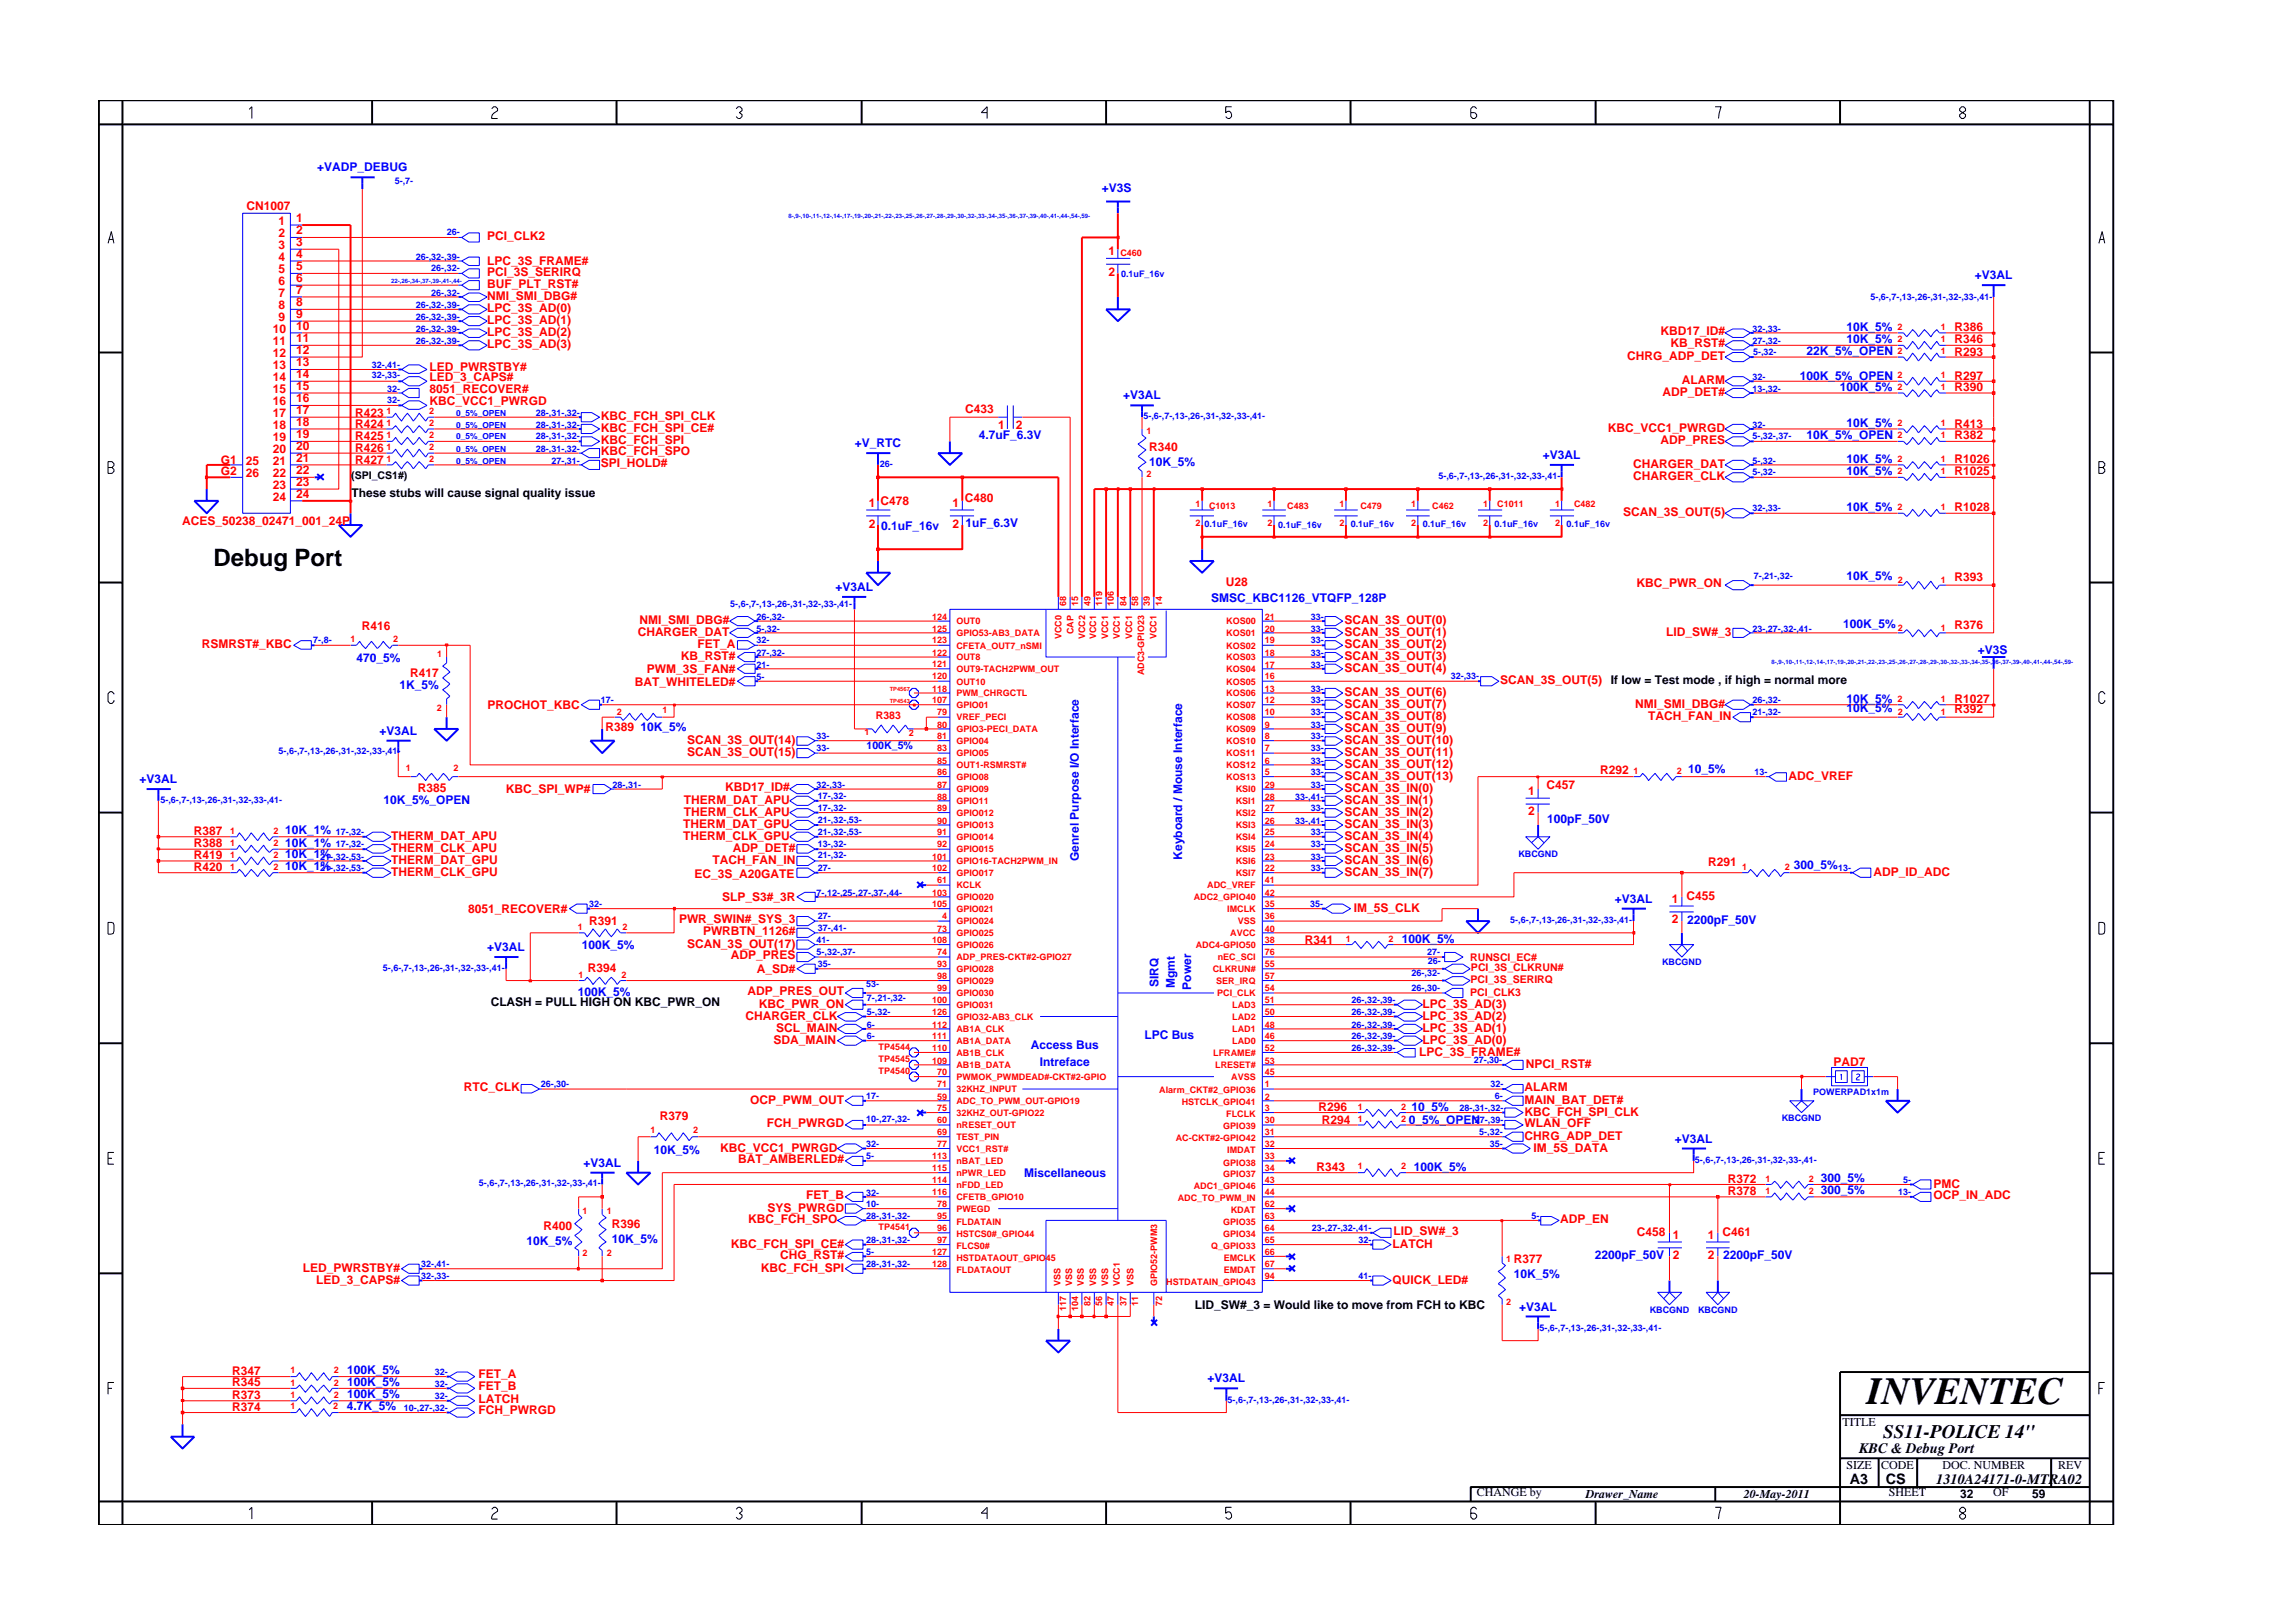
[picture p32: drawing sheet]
<svg xmlns="http://www.w3.org/2000/svg" width="297mm" height="210mm" viewBox="0 0 297 210" stroke-linecap="round" stroke-linejoin="round" font-family="sans-serif">
<defs><g id="words">
<text font-size="5" x="241.8" y="181.9">INVENTEC</text>
<text font-size="3.1" x="27.6" y="73.3">Debug Port</text>
<text font-size="2.5" x="244" y="186.3">SS11-POLICE 14&quot;</text>
<g font-size="1.9">
<text x="240.8" y="188.2">KBC &amp; Debug Port</text>
<text x="239.6" y="192.2">A3</text>
<text x="244.3" y="192.3">CS</text>
<text x="250.8" y="192.2">1310A24171-0-MTRA02</text>
</g>
<g font-size="1.6" fill="#00f">
<text x="41.1" y="22.2">+VADP_DEBUG</text>
<text x="142.7" y="24.9">+V3S</text>
<text x="255.8" y="36.2">+V3AL</text>
<text x="234" y="46">22K_5%_OPEN</text>
<text x="239.2" y="44.5">10K_5%</text>
<text x="239.2" y="42.9">10K_5%</text>
<text x="145.5" y="51.7">+V3AL</text>
<text x="233.2" y="49.2">100K_5%_OPEN</text>
<text x="238.3" y="50.7">100K_5%</text>
<text x="110.7" y="57.9">+V_RTC</text>
<text x="126.8" y="56.9">4.7uF_6.3V</text>
<text x="199.9" y="59.5">+V3AL</text>
<text x="234" y="56.9">10K_5%_OPEN</text>
<text x="239.2" y="55.3">10K_5%</text>
<text x="239.2" y="60">10K_5%</text>
<text x="148.9" y="60.3">10K_5%</text>
<text x="239.2" y="61.6">10K_5%</text>
<text x="114.2" y="68.7">0.1uF_16v</text>
<text x="125.1" y="68.3">1uF_6.3V</text>
<text x="239.2" y="66.2">10K_5%</text>
<text x="108.2" y="76.6">+V3AL</text>
<text x="239.2" y="75.2">10K_5%</text>
<text x="156.9" y="78">SMSC_KBC1126_VTQFP_128P</text>
<text x="238.8" y="81.3">100K_5%</text>
<text x="46.2" y="85.8">470_5%</text>
<text x="51.8" y="89.3">1K_5%</text>
<text x="256.2" y="84.7">+V3S</text>
<text x="49.2" y="95.2">+V3AL</text>
<text x="83" y="94.7">10K_5%</text>
<text x="239.2" y="92.3">10K_5%</text>
<text x="239.2" y="91">10K_5%</text>
<text x="18.1" y="101.5">+V3AL</text>
<text x="218.7" y="100.2">10_5%</text>
<text x="49.7" y="104.1">10K_5%_OPEN</text>
<text x="200.4" y="106.7">100pF_50V</text>
<text x="36.9" y="111.2">10K_1%</text>
<text x="36.9" y="108.1">10K_1%</text>
<text x="36.9" y="112.7">10K_1%</text>
<text x="36.9" y="109.7">10K_1%</text>
<text x="139.8" y="111.5" transform="rotate(-90 139.8 111.5)">Genrel Purpose I/O Interface</text>
<text x="153.1" y="111.4" transform="rotate(-90 153.1 111.4)">Keyboard / Mouse Interface</text>
<text x="232.4" y="112.6">300_5%</text>
<text x="209.2" y="117">+V3AL</text>
<text x="218.6" y="119.7">2200pF_50V</text>
<text x="63.1" y="123.2">+V3AL</text>
<text x="75.4" y="123">100K_5%</text>
<text x="181.6" y="122.2">100K_5%</text>
<text x="74.8" y="129.1">100K_5%</text>
<text x="150.1" y="127.9" transform="rotate(-90 150.1 127.9)">SIRQ</text>
<text x="152.2" y="128" transform="rotate(-90 152.2 128)">Mgmt</text>
<text x="154.3" y="128.2" transform="rotate(-90 154.3 128.2)">Power</text>
<text x="133.5" y="135.8">Access Bus</text>
<text x="148.2" y="134.6">LPC Bus</text>
<text x="134.7" y="138.1">Intreface</text>
<text x="182.9" y="143.9">10_5%</text>
<text x="84.7" y="149.5">10K_5%</text>
<text x="182.5" y="145.6">0_5%_OPEN</text>
<text x="217" y="148">+V3AL</text>
<text x="75.6" y="151.2">+V3AL</text>
<text x="132.7" y="152.5">Miscellaneous</text>
<text x="183.1" y="151.8">100K_5%</text>
<text x="235.9" y="153.1">300_5%</text>
<text x="235.9" y="154.6">300_5%</text>
<text x="68.2" y="161.3">10K_5%</text>
<text x="79.3" y="161.1">10K_5%</text>
<text x="196.1" y="165.6">10K_5%</text>
<text x="206.6" y="163.1">2200pF_50V</text>
<text x="223.2" y="163.1">2200pF_50V</text>
<text x="196.8" y="169.8">+V3AL</text>
<text x="45" y="179.5">100K_5%</text>
<text x="45" y="178">100K_5%</text>
<text x="156.4" y="179.1">+V3AL</text>
<text x="44.9" y="182.7">4.7K_5%</text>
<text x="45" y="181.1">100K_5%</text>
</g>
<g font-size="1.6" fill="#f00">
<text x="31.9" y="27.2">CN1007</text>
<text x="36.1" y="29.2">1</text>
<text x="38.4" y="28.8">1</text>
<text x="36.1" y="32.3">3</text>
<text x="36.1" y="33.8">4</text>
<text x="36.1" y="35.4">5</text>
<text x="36.1" y="30.8">2</text>
<text x="38.4" y="31.9">3</text>
<text x="38.4" y="33.4">4</text>
<text x="38.4" y="34.9">5</text>
<text x="38.4" y="30.3">2</text>
<text x="63.1" y="31.1">PCI_CLK2</text>
<text x="63.1" y="34.3">LPC_3S_FRAME#</text>
<text x="63.1" y="35.8">PCI_3S_SERIRQ</text>
<text x="143.6" y="33">1</text>
<text x="143.6" y="35.8">2</text>
<text x="36.1" y="36.9">6</text>
<text x="36.1" y="38.5">7</text>
<text x="36.1" y="40.1">8</text>
<text x="36.1" y="41.6">9</text>
<text x="38.4" y="36.6">6</text>
<text x="38.4" y="38.1">7</text>
<text x="38.4" y="39.6">8</text>
<text x="38.4" y="41.2">9</text>
<text x="63.1" y="37.3">BUF_PLT_RST#</text>
<text x="63.1" y="40.4">LPC_3S_AD(0)</text>
<text x="63.1" y="42">LPC_3S_AD(1)</text>
<text x="63.1" y="38.9">NMI_SMI_DBG#</text>
<text x="35.3" y="43.1">10</text>
<text x="35.3" y="44.7">11</text>
<text x="35.3" y="46.3">12</text>
<text x="35.3" y="47.9">13</text>
<text x="38.4" y="42.7">10</text>
<text x="38.4" y="44.3">11</text>
<text x="38.4" y="45.9">12</text>
<text x="38.4" y="47.4">13</text>
<text x="63.1" y="43.5">LPC_3S_AD(2)</text>
<text x="63.1" y="45.1">LPC_3S_AD(3)</text>
<text x="210.8" y="46.7">CHRG_ADP_DET</text>
<text x="215.1" y="43.4">KBD17_ID#</text>
<text x="216.4" y="45">KB_RST#</text>
<text x="253.2" y="46.1">R293</text>
<text x="253.2" y="44.5">R346</text>
<text x="253.2" y="42.9">R386</text>
<text x="35.3" y="50.9">15</text>
<text x="35.3" y="52.5">16</text>
<text x="35.3" y="49.4">14</text>
<text x="38.4" y="50.5">15</text>
<text x="38.4" y="52">16</text>
<text x="38.4" y="53.7">17</text>
<text x="38.4" y="49">14</text>
<text x="46" y="54">R423</text>
<text x="55.7" y="48">LED_PWRSTBY#</text>
<text x="55.7" y="49.4">LED_3_CAPS#</text>
<text x="55.7" y="50.9">8051_RECOVER#</text>
<text x="55.7" y="52.4">KBC_VCC1_PWRGD</text>
<text x="125" y="53.5">C433</text>
<text x="215.3" y="51.3">ADP_DET#</text>
<text x="217.9" y="49.8">ALARM</text>
<text x="253.2" y="49.2">R297</text>
<text x="253.2" y="50.7">R390</text>
<text x="35.3" y="54">17</text>
<text x="35.3" y="55.6">18</text>
<text x="35.3" y="57.2">19</text>
<text x="35.3" y="58.7">20</text>
<text x="38.4" y="55.2">18</text>
<text x="38.4" y="56.7">19</text>
<text x="38.4" y="58.3">20</text>
<text x="38.4" y="59.8">21</text>
<text x="46" y="55.5">R424</text>
<text x="46" y="58.6">R426</text>
<text x="46" y="57">R425</text>
<text x="77.8" y="57.5">KBC_FCH_SPI</text>
<text x="77.8" y="56">KBC_FCH_SPI_CE#</text>
<text x="77.8" y="54.4">KBC_FCH_SPI_CLK</text>
<text x="77.8" y="58.9">KBC_FCH_SPO</text>
<text x="129.3" y="55.6">1</text>
<text x="131.6" y="55.6">2</text>
<text x="148.9" y="58.4">R340</text>
<text x="208.3" y="56">KBC_VCC1_PWRGD</text>
<text x="215.1" y="57.5">ADP_PRES</text>
<text x="253.2" y="60">R1026</text>
<text x="253.2" y="55.4">R413</text>
<text x="253.2" y="56.8">R382</text>
<text x="28.6" y="60.1">G1</text>
<text x="28.6" y="61.6">G2</text>
<text x="31.8" y="60.2">25</text>
<text x="31.8" y="61.8">26</text>
<text x="35.3" y="60.2">21</text>
<text x="35.3" y="61.8">22</text>
<text x="35.3" y="63.4">23</text>
<text x="35.3" y="64.9">24</text>
<text x="38.4" y="61.4">22</text>
<text x="38.4" y="63">23</text>
<text x="38.4" y="64.5">24</text>
<text x="46" y="60.1">R427</text>
<text x="77.8" y="60.5">SPI_HOLD#</text>
<text x="112.5" y="65.7">1 C478</text>
<text x="123.4" y="65.7">1</text>
<text x="125" y="65.1">C480</text>
<text x="211.6" y="62.1">CHARGER_CLK</text>
<text x="211.6" y="60.6">CHARGER_DAT</text>
<text x="253.2" y="61.6">R1025</text>
<text x="23.6" y="68">ACES_50238_02471_001_24P</text>
<text x="112.5" y="68.4">2</text>
<text x="123.4" y="68.4">2</text>
<text x="210.3" y="66.8">SCAN_3S_OUT(5)</text>
<text x="253.2" y="66.2">R1028</text>
<text x="158.8" y="75.9">U28</text>
<text x="212" y="76">KBC_PWR_ON</text>
<text x="253.2" y="75.3">R393</text>
<text x="26.1" y="83.9">RSMRST#_KBC</text>
<text x="46.9" y="81.6">R416</text>
<text x="82.6" y="82.4">CHARGER_DAT</text>
<text x="82.9" y="80.9">NMI_SMI_DBG#</text>
<text x="90.4" y="83.9">FET_A</text>
<text x="174.2" y="80.9">SCAN_3S_OUT(0)</text>
<text x="174.2" y="82.4">SCAN_3S_OUT(1)</text>
<text x="174.2" y="83.9">SCAN_3S_OUT(2)</text>
<text x="215.8" y="82.4">LID_SW#_3</text>
<text x="253.2" y="81.5">R376</text>
<text x="53.1" y="87.7">R417</text>
<text x="82.2" y="88.8">BAT_WHITELED#</text>
<text x="83.8" y="87.2">PWM_3S_FAN#</text>
<text x="88.2" y="85.5">KB_RST#</text>
<text x="174.2" y="85.5">SCAN_3S_OUT(3)</text>
<text x="174.2" y="87">SCAN_3S_OUT(4)</text>
<text x="194.3" y="88.6">SCAN_3S_OUT(5)</text>
<text x="63.1" y="91.9">PROCHOT_KBC</text>
<text x="78.4" y="94.7">R389</text>
<text x="174.2" y="91.7">SCAN_3S_OUT(7)</text>
<text x="174.2" y="90.2">SCAN_3S_OUT(6)</text>
<text x="174.2" y="94.8">SCAN_3S_OUT(9)</text>
<text x="174.2" y="93.2">SCAN_3S_OUT(8)</text>
<text x="211.8" y="91.7">NMI_SMI_DBG#</text>
<text x="213.5" y="93.2">TACH_FAN_IN</text>
<text x="253.2" y="91">R1027</text>
<text x="253.2" y="92.3">R392</text>
<text x="89" y="96.4">SCAN_3S_OUT(14)</text>
<text x="89" y="97.9">SCAN_3S_OUT(15)</text>
<text x="174.2" y="99.5">SCAN_3S_OUT(12)</text>
<text x="174.2" y="101">SCAN_3S_OUT(13)</text>
<text x="174.2" y="97.9">SCAN_3S_OUT(11)</text>
<text x="174.2" y="96.4">SCAN_3S_OUT(10)</text>
<text x="207.3" y="100.3">R292</text>
<text x="231.7" y="101">ADC_VREF</text>
<text x="54.1" y="102.6">R385</text>
<text x="65.5" y="102.8">KBC_SPI_WP#</text>
<text x="88.5" y="107.3">THERM_DAT_GPU</text>
<text x="88.6" y="104.1">THERM_DAT_APU</text>
<text x="88.6" y="105.7">THERM_CLK_APU</text>
<text x="93.9" y="102.4">KBD17_ID#</text>
<text x="174.2" y="102.6">SCAN_3S_IN(0)</text>
<text x="174.2" y="104.1">SCAN_3S_IN(1)</text>
<text x="174.2" y="105.7">SCAN_3S_IN(2)</text>
<text x="174.2" y="107.3">SCAN_3S_IN(3)</text>
<text x="198" y="103">1</text>
<text x="198" y="105.6">2</text>
<text x="200.3" y="102.2">C457</text>
<text x="25.1" y="111.3">R419</text>
<text x="25.1" y="108.1">R387</text>
<text x="25.1" y="112.8">R420</text>
<text x="25.1" y="109.8">R388</text>
<text x="50.7" y="113.5">THERM_CLK_GPU</text>
<text x="50.7" y="111.9">THERM_DAT_GPU</text>
<text x="50.7" y="108.8">THERM_DAT_APU</text>
<text x="50.7" y="110.3">THERM_CLK_APU</text>
<text x="88.5" y="108.8">THERM_CLK_GPU</text>
<text x="89.9" y="113.8">EC_3S_A20GATE</text>
<text x="92.3" y="111.9">TACH_FAN_IN</text>
<text x="95" y="110.3">ADP_DET#</text>
<text x="174.2" y="108.8">SCAN_3S_IN(4)</text>
<text x="174.2" y="110.3">SCAN_3S_IN(5)</text>
<text x="174.2" y="111.9">SCAN_3S_IN(6)</text>
<text x="174.2" y="113.5">SCAN_3S_IN(7)</text>
<text x="221.3" y="112.2">R291</text>
<text x="242.7" y="113.5">ADP_ID_ADC</text>
<text x="60.7" y="118.3">8051_RECOVER#</text>
<text x="76.3" y="119.9">R391</text>
<text x="88" y="119.6">PWR_SWIN#_SYS_3</text>
<text x="93.6" y="116.8">SLP_S3#_3R</text>
<text x="175.4" y="118.1">IM_5S_CLK</text>
<text x="216.6" y="117">1 C455</text>
<text x="216.6" y="119.6">2</text>
<text x="76.1" y="125.9">R394</text>
<text x="89" y="122.8">SCAN_3S_OUT(17)</text>
<text x="91.1" y="121.2">PWRBTN_1126#</text>
<text x="94.7" y="124.3">ADP_PRES</text>
<text x="98.1" y="126">A_SD#</text>
<text x="169" y="122.3">R341</text>
<text x="96.8" y="128.9">ADP_PRES_OUT</text>
<text x="98.3" y="130.6">KBC_PWR_ON</text>
<text x="184.3" y="130.6">LPC_3S_AD(3)</text>
<text x="96.6" y="132.1">CHARGER_CLK</text>
<text x="100.2" y="135.2">SDA_MAIN</text>
<text x="100.5" y="133.7">SCL_MAIN</text>
<text x="183.8" y="136.8">LPC_3S_FRAME#</text>
<text x="184.3" y="135.2">LPC_3S_AD(0)</text>
<text x="184.3" y="133.7">LPC_3S_AD(1)</text>
<text x="184.3" y="132.1">LPC_3S_AD(2)</text>
<text x="60.1" y="141.4">RTC_CLK</text>
<text x="97.2" y="143">OCP_PWM_OUT</text>
<text x="170.8" y="144">R296</text>
<text x="197.5" y="143">MAIN_BAT_DET#</text>
<text x="197.5" y="141.4">ALARM</text>
<text x="197.6" y="138.3">NPCI_RST#</text>
<text x="237.5" y="138">PAD7</text>
<text x="85.5" y="145.1">R379</text>
<text x="93.3" y="149.2">KBC_VCC1_PWRGD</text>
<text x="99.3" y="146.1">FCH_PWRGD</text>
<text x="171.2" y="145.7">R294</text>
<text x="197.5" y="144.5">KBC_FCH_SPI_CLK</text>
<text x="197.5" y="146.1">WLAN_OFF</text>
<text x="197.5" y="147.7">CHRG_ADP_DET</text>
<text x="198.6" y="149.2">IM_5S_DATA</text>
<text x="95.6" y="150.6">BAT_AMBERLED#</text>
<text x="104.4" y="155.4">FET_B</text>
<text x="170.6" y="151.8">R343</text>
<text x="223.8" y="153.3">R372</text>
<text x="223.8" y="154.8">R378</text>
<text x="250.5" y="155.4">OCP_IN_ADC</text>
<text x="250.5" y="153.8">PMC</text>
<text x="70.4" y="159.4">R400</text>
<text x="79.3" y="159.1">R396</text>
<text x="94.7" y="161.6">KBC_FCH_SPI_CE#</text>
<text x="96.9" y="158.5">KBC_FCH_SPO</text>
<text x="99.4" y="157">SYS_PWRGD</text>
<text x="180.4" y="161.6">LATCH</text>
<text x="180.5" y="160">LID_SW#_3</text>
<text x="202.1" y="158.5">ADP_EN</text>
<text x="212" y="160.1">C458</text>
<text x="216.7" y="160.5">1</text>
<text x="221.2" y="160.5">1</text>
<text x="223.1" y="160.1">C461</text>
<text x="39.2" y="164.8">LED_PWRSTBY#</text>
<text x="41" y="166.3">LED_3_CAPS#</text>
<text x="98.5" y="164.8">KBC_FCH_SPI</text>
<text x="101" y="163.2">CHG_RST#</text>
<text x="180.4" y="166.3">QUICK_LED#</text>
<text x="196.1" y="163.6">R377</text>
<text x="216.7" y="163.1">2</text>
<text x="221.2" y="163.1">2</text>
<text x="30.1" y="179.6">R345</text>
<text x="30.1" y="178.1">R347</text>
<text x="62" y="178.6">FET_A</text>
<text x="30.1" y="182.7">R374</text>
<text x="30.1" y="181.2">R373</text>
<text x="62" y="180.1">FET_B</text>
<text x="62" y="183.2">FCH_PWRGD</text>
<text x="62" y="181.7">LATCH</text>
</g>
<g font-size="1.6">
<text x="45.5" y="64.3">These stubs will cause signal quality issue</text>
<text x="208.6" y="88.6">If low = Test mode , if high = normal more</text>
<text x="63.6" y="130.4">CLASH = PULL HIGH ON KBC_PWR_ON</text>
<text x="154.8" y="169.6">LID_SW#_3 = Would like to move from FCH to KBC</text>
<text x="238.7" y="184.8">TITLE</text>
<text x="239.2" y="190.4">SIZE</text>
<text x="243.7" y="190.4">CODE</text>
<text x="251.6" y="190.4">DOC. NUMBER</text>
<text x="266.6" y="190.4">REV</text>
<text x="191.3" y="193.8">CHANGE by</text>
<text x="205.4" y="194.1">Drawer_Name</text>
<text x="225.9" y="194.1">20-May-2011</text>
<text x="244.7" y="193.8">SHEET</text>
<text x="253.9" y="194.1">32</text>
<text x="258.2" y="193.8">OF</text>
<text x="263.3" y="194.1">59</text>
</g>
<text font-size="1.4" x="45.5" y="62.1">(SPI_CS1#)</text>
<g font-size="1.4" fill="#f00">
<text x="113.5" y="93.1">R383</text>
<text x="190.4" y="124.5">RUNSCI_EC#</text>
<text x="190.6" y="125.8">PCI_3S_CLKRUN#</text>
<text x="190.4" y="129.1">PCI_CLK3</text>
<text x="190.5" y="127.4">PCI_3S_SERIRQ</text>
</g>
<text font-size="1.4" fill="#00f" x="112.3" y="97">100K_5%</text>
<g font-size="1.2" fill="#00f">
<text x="51.1" y="23.8">5-,7-</text>
<text x="53.9" y="33.6">26-,32-,39-</text>
<text x="55.9" y="35.2">26-,32-</text>
<text x="57.9" y="30.5">26-</text>
<text x="145.2" y="35.8">0.1uF_16v</text>
<text x="53.9" y="41.4">26-,32-,39-</text>
<text x="53.9" y="39.9">26-,32-,39-</text>
<text x="55.9" y="38.3">26-,32-</text>
<text x="242.3" y="38.8">5-,6-,7-,13-,26-,31-,32-,33-,41-</text>
<text x="48.2" y="47.6">32-,41-</text>
<text x="53.9" y="43">26-,32-,39-</text>
<text x="53.9" y="44.6">26-,32-,39-</text>
<text x="227" y="44.6">27-,32-</text>
<text x="227" y="43">32-,33-</text>
<text x="227.1" y="46">5-,32-</text>
<text x="48.2" y="49">32-,33-</text>
<text x="50.2" y="50.7">32-</text>
<text x="50.2" y="52.3">32-</text>
<text x="69.4" y="53.9">28-,31-,32-</text>
<text x="227" y="49.2">32-</text>
<text x="227" y="50.7">13-,32-</text>
<text x="69.4" y="58.5">28-,31-,32-</text>
<text x="69.4" y="55.4">28-,31-,32-</text>
<text x="69.4" y="56.9">28-,31-,32-</text>
<text x="148.1" y="54.3">5-,6-,7-,13-,26-,31-,32-,33-,41-</text>
<text x="227" y="56.9">5-,32-,37-</text>
<text x="227" y="55.4">32-</text>
<text x="71.4" y="60.1">27-,31-</text>
<text x="114" y="60.5">26-</text>
<text x="186.3" y="62.1">5-,6-,7-,13-,26-,31-,32-,33-,41-</text>
<text x="227" y="60.1">5-,32-</text>
<text x="227" y="61.6">5-,32-</text>
<text x="156" y="68.3">0.1uF_16v</text>
<text x="165.6" y="68.4">0.1uF_16v</text>
<text x="175" y="68.3">0.1uF_16v</text>
<text x="184.3" y="68.3">0.1uF_16v</text>
<text x="193.6" y="68.3">0.1uF_16v</text>
<text x="202.9" y="68.3">0.1uF_16v</text>
<text x="227" y="66.2">32-,33-</text>
<text x="227.2" y="75">7-,21-,32-</text>
<text x="40.6" y="83.3">7-,8-</text>
<text x="94.6" y="78.7">5-,6-,7-,13-,26-,31-,32-,33-,41-</text>
<text x="98" y="80.3">26-,32-</text>
<text x="98" y="83.3">32-</text>
<text x="98" y="81.8">5-,32-</text>
<text x="169.8" y="83.3">33-</text>
<text x="169.8" y="81.8">33-</text>
<text x="169.8" y="80.3">33-</text>
<text x="227" y="81.8">23-,27-,32-,41-</text>
<text x="98" y="88.1">5-</text>
<text x="98" y="84.9">27-,32-</text>
<text x="98" y="86.5">21-</text>
<text x="169.8" y="84.9">33-</text>
<text x="169.8" y="86.5">33-</text>
<text x="169.8" y="89.6">33-</text>
<text x="187.9" y="88">32-,33-</text>
<text x="77.8" y="91.1">17-</text>
<text x="105.8" y="95.8">33-</text>
<text x="169.8" y="94.3">33-</text>
<text x="169.8" y="92.7">33-</text>
<text x="169.8" y="91.1">33-</text>
<text x="169.8" y="95.8">33-</text>
<text x="227" y="92.7">21-,32-</text>
<text x="227" y="91.1">26-,32-</text>
<text x="36.1" y="97.7">5-,6-,7-,13-,26-,31-,32-,33-,41-</text>
<text x="105.8" y="97.3">33-</text>
<text x="169.8" y="100.4">33-</text>
<text x="169.8" y="98.9">33-</text>
<text x="169.8" y="97.3">33-</text>
<text x="227.3" y="100.4">13-</text>
<text x="20.8" y="104">5-,6-,7-,13-,26-,31-,32-,33-,41-</text>
<text x="79.4" y="102.1">28-,31-</text>
<text x="105.8" y="102.1">32-,33-</text>
<text x="105.9" y="106.6">21-,32-,53-</text>
<text x="105.9" y="103.5">17-,32-</text>
<text x="105.9" y="105.1">17-,32-</text>
<text x="167.8" y="103.6">33-,41-</text>
<text x="167.8" y="106.7">33-,41-</text>
<text x="169.8" y="105.1">33-</text>
<text x="169.8" y="102.1">33-</text>
<text x="41.5" y="111.4">21-,32-,53-</text>
<text x="41.5" y="112.9">21-,32-,53-</text>
<text x="43.5" y="109.8">17-,32-</text>
<text x="43.5" y="108.2">17-,32-</text>
<text x="105.9" y="112.9">27-</text>
<text x="105.9" y="111.2">21-,32-</text>
<text x="105.9" y="108.2">21-,32-,53-</text>
<text x="105.9" y="109.8">13-,32-</text>
<text x="169.8" y="111.4">33-</text>
<text x="169.8" y="108.2">33-</text>
<text x="169.8" y="109.8">33-</text>
<text x="169.8" y="112.9">33-</text>
<text x="196.7" y="111">KBCGND</text>
<text x="238.1" y="112.9">13-</text>
<text x="76.3" y="117.5">32-</text>
<text x="105.8" y="116">7-,12-,25-,27-,37-,44-</text>
<text x="105.9" y="119.1">27-</text>
<text x="169.7" y="117.5">35-</text>
<text x="195.6" y="119.6">5-,6-,7-,13-,26-,31-,32-,33-,41-</text>
<text x="49.6" y="125.8">5-,6-,7-,13-,26-,31-,32-,33-,41-</text>
<text x="105.8" y="123.7">5-,32-,37-</text>
<text x="105.8" y="122.2">41-</text>
<text x="105.9" y="120.6">37-,41-</text>
<text x="105.9" y="125.3">35-</text>
<text x="184.9" y="123.7">27-</text>
<text x="185" y="124.8">26-</text>
<text x="215.3" y="125">KBCGND</text>
<text x="112.2" y="127.9">53-</text>
<text x="112.3" y="131.5">5-,32-</text>
<text x="112.3" y="129.7">7-,21-,32-</text>
<text x="175.1" y="131.5">26-,32-,39-</text>
<text x="175.1" y="130">26-,32-,39-</text>
<text x="182.9" y="128.4">26-,30-</text>
<text x="182.9" y="126.4">26-,32-</text>
<text x="112.3" y="134.6">6-</text>
<text x="112.3" y="133.1">6-</text>
<text x="175.1" y="134.6">26-,32-,39-</text>
<text x="175.1" y="133.1">26-,32-,39-</text>
<text x="175.1" y="136.2">26-,32-,39-</text>
<text x="190.9" y="137.7">27-,30-</text>
<text x="70" y="140.8">26-,30-</text>
<text x="112.2" y="142.4">17-</text>
<text x="189.1" y="144">28-,31-,32-</text>
<text x="193.1" y="140.8">32-</text>
<text x="193.6" y="142.4">6-</text>
<text x="234.9" y="141.8">POWERPAD1x1m</text>
<text x="112.2" y="145.3">10-,27-,32-</text>
<text x="112.2" y="148.6">32-</text>
<text x="191.1" y="145.5">27-,39-</text>
<text x="191.6" y="147">5-,32-</text>
<text x="193" y="148.5">35-</text>
<text x="230.8" y="145.2">KBCGND</text>
<text x="62" y="153.7">5-,6-,7-,13-,26-,31-,32-,33-,41-</text>
<text x="112.2" y="154.9">32-</text>
<text x="112.2" y="150.1">5-</text>
<text x="219.6" y="150.7">5-,6-,7-,13-,26-,31-,32-,33-,41-</text>
<text x="245.9" y="154.8">13-</text>
<text x="246.6" y="153.3">5-</text>
<text x="112.2" y="156.4">10-</text>
<text x="112.2" y="161.1">28-,31-,32-</text>
<text x="112.2" y="157.9">28-,31-,32-</text>
<text x="170" y="159.5">23-,27-,32-,41-</text>
<text x="176" y="161.1">32-</text>
<text x="198.4" y="157.9">5-</text>
<text x="54.6" y="165.7">32-,33-</text>
<text x="54.6" y="164.2">32-,41-</text>
<text x="112.2" y="162.6">5-</text>
<text x="112.2" y="164.2">28-,31-,32-</text>
<text x="176" y="165.7">41-</text>
<text x="199.4" y="172.4">5-,6-,7-,13-,26-,31-,32-,33-,41-</text>
<text x="213.7" y="170">KBCGND</text>
<text x="220" y="170">KBCGND</text>
<text x="56.3" y="178.2">32-</text>
<text x="56.3" y="179.7">32-</text>
<text x="52.3" y="182.8">10-,27-,32-</text>
<text x="56.3" y="181.2">32-</text>
<text x="159" y="181.7">5-,6-,7-,13-,26-,31-,32-,33-,41-</text>
</g>
<g font-size="1.2" fill="#f00">
<text x="145.1" y="33.2">C460</text>
<text x="245.8" y="45.9">2</text>
<text x="245.8" y="44.3">2</text>
<text x="245.8" y="42.8">2</text>
<text x="251.4" y="45.9">1</text>
<text x="251.4" y="44.3">1</text>
<text x="251.4" y="42.8">1</text>
<text x="50.1" y="53.6">1</text>
<text x="55.6" y="53.6">2</text>
<text x="245.8" y="49">2</text>
<text x="245.8" y="50.6">2</text>
<text x="251.4" y="49">1</text>
<text x="251.4" y="50.6">1</text>
<text x="50.1" y="55.2">1</text>
<text x="50.1" y="58.3">1</text>
<text x="50.1" y="56.8">1</text>
<text x="50.1" y="59.9">1</text>
<text x="55.6" y="55.2">2</text>
<text x="55.6" y="58.3">2</text>
<text x="55.6" y="56.8">2</text>
<text x="55.6" y="59.9">2</text>
<text x="148.5" y="56.2">1</text>
<text x="245.8" y="55.2">2</text>
<text x="245.8" y="56.8">2</text>
<text x="245.8" y="59.9">2</text>
<text x="251.4" y="55.2">1</text>
<text x="251.4" y="56.8">1</text>
<text x="251.4" y="59.9">1</text>
<text x="148.5" y="61.8">2</text>
<text x="154.9" y="65.7">1</text>
<text x="156.6" y="65.9">C1013</text>
<text x="164.2" y="65.7">1</text>
<text x="166.7" y="65.9">C483</text>
<text x="173.5" y="65.7">1</text>
<text x="176.2" y="65.9">C479</text>
<text x="182.8" y="65.7">1</text>
<text x="185.5" y="65.9">C462</text>
<text x="192.1" y="65.7">1</text>
<text x="194" y="65.7">C1011</text>
<text x="201.5" y="65.7">1</text>
<text x="203.9" y="65.7">C482</text>
<text x="245.8" y="61.4">2</text>
<text x="251.4" y="61.4">1</text>
<text x="154.9" y="68.1">2</text>
<text x="164.2" y="68.1">2</text>
<text x="173.5" y="68.1">2</text>
<text x="182.8" y="68.1">2</text>
<text x="192.1" y="68.1">2</text>
<text x="201.5" y="68.1">2</text>
<text x="245.8" y="66.1">2</text>
<text x="251.4" y="66.1">1</text>
<text x="245.8" y="75.5">2</text>
<text x="251.4" y="75.5">1</text>
<text x="45.4" y="83.2">1</text>
<text x="50.9" y="83.2">2</text>
<text x="120.8" y="80.3">124</text>
<text x="120.8" y="81.8">125</text>
<text x="120.8" y="83.3">123</text>
<text x="123.9" y="80.9">OUT0</text>
<text x="123.9" y="82.4">GPIO53-AB3_DATA</text>
<text x="137.5" y="82.8" transform="rotate(-90 137.5 82.8)">VCC0</text>
<text x="138.1" y="78.5" transform="rotate(-90 138.1 78.5)">68</text>
<text x="139.1" y="82.2" transform="rotate(-90 139.1 82.2)">CAP</text>
<text x="139.6" y="78.5" transform="rotate(-90 139.6 78.5)">15</text>
<text x="140.6" y="82.8" transform="rotate(-90 140.6 82.8)">VCC2</text>
<text x="141.3" y="78.5" transform="rotate(-90 141.3 78.5)">49</text>
<text x="142" y="82.8" transform="rotate(-90 142 82.8)">VCC1</text>
<text x="142.8" y="78.5" transform="rotate(-90 142.8 78.5)">119</text>
<text x="143.5" y="82.8" transform="rotate(-90 143.5 82.8)">VCC1</text>
<text x="144.3" y="78.5" transform="rotate(-90 144.3 78.5)">106</text>
<text x="145.1" y="82.8" transform="rotate(-90 145.1 82.8)">VCC1</text>
<text x="145.9" y="78.5" transform="rotate(-90 145.9 78.5)">84</text>
<text x="146.7" y="82.8" transform="rotate(-90 146.7 82.8)">VCC1</text>
<text x="147.4" y="78.5" transform="rotate(-90 147.4 78.5)">58</text>
<text x="149" y="78.5" transform="rotate(-90 149 78.5)">39</text>
<text x="149.8" y="82.8" transform="rotate(-90 149.8 82.8)">VCC1</text>
<text x="150.6" y="78.5" transform="rotate(-90 150.6 78.5)">14</text>
<text x="158.9" y="80.9">KOS00</text>
<text x="158.9" y="82.4">KOS01</text>
<text x="163.9" y="80.3">21</text>
<text x="163.9" y="81.8">20</text>
<text x="163.9" y="83.3">19</text>
<text x="245.8" y="81.7">2</text>
<text x="251.4" y="81.7">1</text>
<text x="56.6" y="85.1">1</text>
<text x="120.8" y="89.6">118</text>
<text x="120.8" y="88">120</text>
<text x="120.8" y="84.9">122</text>
<text x="120.8" y="86.5">121</text>
<text x="123.9" y="88.7">OUT10</text>
<text x="123.9" y="85.5">OUT8</text>
<text x="123.9" y="87.1">OUT9-TACH2PWM_OUT</text>
<text x="123.9" y="84">CFETA_OUT7_nSMI</text>
<text x="148.2" y="87.5" transform="rotate(-90 148.2 87.5)">ADC3-GPIO23</text>
<text x="158.9" y="84">KOS02</text>
<text x="158.9" y="85.5">KOS03</text>
<text x="158.9" y="87.1">KOS04</text>
<text x="158.9" y="88.7">KOS05</text>
<text x="163.9" y="88">16</text>
<text x="163.9" y="89.6">13</text>
<text x="163.9" y="84.9">18</text>
<text x="163.9" y="86.5">17</text>
<text x="56.6" y="92.1">2</text>
<text x="79.9" y="92.6">2</text>
<text x="85.8" y="92.3">1</text>
<text x="112" y="95.3">1</text>
<text x="117.7" y="95.4">2</text>
<text x="120.8" y="91.1">107</text>
<text x="121.4" y="95.8">81</text>
<text x="121.4" y="94.3">80</text>
<text x="121.4" y="92.7">79</text>
<text x="123.9" y="90.2">PWM_CHRGCTL</text>
<text x="123.9" y="94.9">GPIO3-PECI_DATA</text>
<text x="123.9" y="93.3">VREF_PECI</text>
<text x="123.9" y="91.7">GPIO01</text>
<text x="158.9" y="90.2">KOS06</text>
<text x="158.9" y="91.7">KOS07</text>
<text x="158.9" y="93.3">KOS08</text>
<text x="158.9" y="94.9">KOS09</text>
<text x="163.9" y="91.1">12</text>
<text x="163.9" y="92.7">10</text>
<text x="163.9" y="94.3">9</text>
<text x="163.9" y="95.8">8</text>
<text x="245.8" y="91">2</text>
<text x="245.8" y="92.6">2</text>
<text x="251.4" y="92.6">1</text>
<text x="251.4" y="91">1</text>
<text x="52.6" y="99.9">1</text>
<text x="58.7" y="99.9">2</text>
<text x="121.4" y="97.3">83</text>
<text x="121.4" y="100.4">86</text>
<text x="121.4" y="98.9">85</text>
<text x="123.9" y="96.4">GPIO04</text>
<text x="123.9" y="98">GPIO05</text>
<text x="123.9" y="101">GPIO08</text>
<text x="123.9" y="99.5">OUT1-RSMRST#</text>
<text x="158.9" y="96.4">KOS10</text>
<text x="158.9" y="98">KOS11</text>
<text x="158.9" y="99.5">KOS12</text>
<text x="158.9" y="101">KOS13</text>
<text x="163.9" y="97.3">7</text>
<text x="163.9" y="98.9">6</text>
<text x="163.9" y="100.4">5</text>
<text x="211.6" y="100.3">1</text>
<text x="217.2" y="100.3">2</text>
<text x="121.4" y="102.1">87</text>
<text x="121.4" y="103.6">88</text>
<text x="121.4" y="105.1">89</text>
<text x="121.4" y="106.7">90</text>
<text x="123.9" y="102.6">GPIO09</text>
<text x="123.9" y="104.2">GPIO11</text>
<text x="123.9" y="105.7">GPIO012</text>
<text x="123.9" y="107.3">GPIO013</text>
<text x="160.1" y="105.7">KSI2</text>
<text x="160.1" y="107.3">KSI3</text>
<text x="160.1" y="102.6">KSI0</text>
<text x="160.1" y="104.2">KSI1</text>
<text x="163.9" y="106.7">26</text>
<text x="163.9" y="102.1">29</text>
<text x="163.9" y="103.6">28</text>
<text x="163.9" y="105.1">27</text>
<text x="29.8" y="112.7">1</text>
<text x="29.8" y="111.1">1</text>
<text x="29.8" y="108.1">1</text>
<text x="29.8" y="109.6">1</text>
<text x="35.4" y="112.7">2</text>
<text x="35.4" y="108.1">2</text>
<text x="35.4" y="109.6">2</text>
<text x="35.4" y="111.1">2</text>
<text x="120.8" y="111.4">101</text>
<text x="120.8" y="112.9">102</text>
<text x="121.4" y="108.2">91</text>
<text x="121.4" y="109.8">92</text>
<text x="123.9" y="112">GPIO16-TACH2PWM_IN</text>
<text x="123.9" y="108.8">GPIO014</text>
<text x="123.9" y="110.4">GPIO015</text>
<text x="123.9" y="113.5">GPIO017</text>
<text x="160.1" y="108.8">KSI4</text>
<text x="160.1" y="110.4">KSI5</text>
<text x="160.1" y="112">KSI6</text>
<text x="160.1" y="113.5">KSI7</text>
<text x="163.9" y="108.2">25</text>
<text x="163.9" y="109.8">24</text>
<text x="163.9" y="111.4">23</text>
<text x="163.9" y="112.9">22</text>
<text x="225.7" y="112.7">1</text>
<text x="231.2" y="112.7">2</text>
<text x="120.8" y="116">103</text>
<text x="120.8" y="117.5">105</text>
<text x="121.4" y="114.4">61</text>
<text x="122.1" y="119.1">4</text>
<text x="123.9" y="116.6">GPIO020</text>
<text x="123.9" y="118.1">GPIO021</text>
<text x="123.9" y="119.7">GPIO024</text>
<text x="123.9" y="115.1">KCLK</text>
<text x="154.6" y="116.6">ADC2_GPIO40</text>
<text x="156.4" y="115.1">ADC_VREF</text>
<text x="159" y="118.1">IMCLK</text>
<text x="160.3" y="119.7">VSS</text>
<text x="163.9" y="114.4">41</text>
<text x="163.9" y="116">42</text>
<text x="163.9" y="117.5">35</text>
<text x="163.9" y="119.1">36</text>
<text x="74.9" y="120.5">1</text>
<text x="80.6" y="120.5">2</text>
<text x="120.8" y="122.2">108</text>
<text x="121.4" y="120.7">73</text>
<text x="121.4" y="125.3">93</text>
<text x="121.4" y="123.7">74</text>
<text x="123.9" y="125.9">GPIO028</text>
<text x="123.9" y="121.3">GPIO025</text>
<text x="123.9" y="122.8">GPIO026</text>
<text x="123.9" y="124.4">ADP_PRES-CKT#2-GPIO27</text>
<text x="154.9" y="122.8">ADC4-GPIO50</text>
<text x="157.1" y="125.9">CLKRUN#</text>
<text x="157.8" y="124.4">nEC_SCI</text>
<text x="159.4" y="121.3">AVCC</text>
<text x="163.9" y="122.2">38</text>
<text x="163.9" y="123.7">76</text>
<text x="163.9" y="125.3">55</text>
<text x="163.9" y="120.7">40</text>
<text x="174.4" y="122">1</text>
<text x="179.9" y="122">2</text>
<text x="75" y="126.7">1</text>
<text x="80.5" y="126.7">2</text>
<text x="120.8" y="130">100</text>
<text x="120.8" y="131.5">126</text>
<text x="121.4" y="126.9">98</text>
<text x="121.4" y="128.4">99</text>
<text x="123.9" y="127.5">GPIO029</text>
<text x="123.9" y="129.1">GPIO030</text>
<text x="123.9" y="130.6">GPIO031</text>
<text x="157.6" y="127.5">SER_IRQ</text>
<text x="157.7" y="129.1">PCI_CLK</text>
<text x="159.6" y="130.6">LAD3</text>
<text x="163.9" y="131.5">50</text>
<text x="163.9" y="130">51</text>
<text x="163.9" y="128.4">54</text>
<text x="163.9" y="126.9">57</text>
<text x="113.8" y="136">TP4544</text>
<text x="113.8" y="137.6">TP4545</text>
<text x="120.8" y="133.1">112</text>
<text x="120.8" y="134.6">111</text>
<text x="120.8" y="136.2">110</text>
<text x="120.8" y="137.8">109</text>
<text x="123.9" y="132.1">GPIO32-AB3_CLK</text>
<text x="123.9" y="133.7">AB1A_CLK</text>
<text x="123.9" y="135.2">AB1A_DATA</text>
<text x="123.9" y="136.8">AB1B_CLK</text>
<text x="157.2" y="136.8">LFRAME#</text>
<text x="159.6" y="135.2">LAD0</text>
<text x="159.6" y="133.7">LAD1</text>
<text x="159.6" y="132.1">LAD2</text>
<text x="163.9" y="137.8">53</text>
<text x="163.9" y="134.6">46</text>
<text x="163.9" y="133.1">48</text>
<text x="163.9" y="136.2">52</text>
<text x="113.8" y="139.1">TP4540</text>
<text x="121.4" y="142.4">59</text>
<text x="121.4" y="139.3">70</text>
<text x="121.4" y="140.8">71</text>
<text x="121.4" y="144">75</text>
<text x="123.9" y="139.9">PWMOK_PWMDEAD#-CKT#2-GPIO</text>
<text x="123.9" y="143">ADC_TO_PWM_OUT-GPIO19</text>
<text x="123.9" y="138.4">AB1B_DATA</text>
<text x="123.9" y="141.5">32KHZ_INPUT</text>
<text x="150.2" y="141.6">Alarm_CKT#2_GPIO36</text>
<text x="153.1" y="143.2">HSTCLK_GPIO41</text>
<text x="157.4" y="138.4">LRESET#</text>
<text x="159.5" y="139.9">AVSS</text>
<text x="163.9" y="140.8">1</text>
<text x="163.9" y="139.3">45</text>
<text x="163.9" y="142.4">2</text>
<text x="163.9" y="144">3</text>
<text x="175.9" y="143.8">1</text>
<text x="181.5" y="143.8">2</text>
<text x="84.3" y="146.8">1</text>
<text x="89.8" y="146.8">2</text>
<text x="121.4" y="145.5">60</text>
<text x="121.4" y="148.6">77</text>
<text x="121.4" y="147.1">69</text>
<text x="123.9" y="146.2">nRESET_OUT</text>
<text x="123.9" y="149.2">VCC1_RST#</text>
<text x="123.9" y="144.6">32KHZ_OUT-GPIO22</text>
<text x="123.9" y="147.7">TEST_PIN</text>
<text x="152.3" y="147.9">AC-CKT#2-GPIO42</text>
<text x="158.5" y="146.2">GPIO39</text>
<text x="158.9" y="144.7">FLCLK</text>
<text x="159" y="149.4">IMDAT</text>
<text x="163.9" y="145.5">30</text>
<text x="163.9" y="147.1">31</text>
<text x="163.9" y="148.6">32</text>
<text x="175.9" y="145.3">1</text>
<text x="181.5" y="145.3">2</text>
<text x="120.8" y="153.3">114</text>
<text x="120.8" y="151.8">115</text>
<text x="120.8" y="150.1">113</text>
<text x="120.8" y="154.8">116</text>
<text x="123.9" y="153.9">nFDD_LED</text>
<text x="123.9" y="152.3">nPWR_LED</text>
<text x="123.9" y="150.8">nBAT_LED</text>
<text x="123.9" y="155.5">CFETB_GPIO10</text>
<text x="152.6" y="155.6">ADC_TO_PWM_IN</text>
<text x="154.6" y="154">ADC1_GPIO46</text>
<text x="158.5" y="151">GPIO38</text>
<text x="158.5" y="152.5">GPIO37</text>
<text x="163.9" y="153.3">43</text>
<text x="163.9" y="154.8">44</text>
<text x="163.9" y="150.1">33</text>
<text x="163.9" y="151.8">34</text>
<text x="175.9" y="151.5">1</text>
<text x="181.5" y="151.5">2</text>
<text x="228.7" y="154.6">1</text>
<text x="228.7" y="153.1">1</text>
<text x="234.3" y="154.6">2</text>
<text x="234.3" y="153.1">2</text>
<text x="75.5" y="157.3">1</text>
<text x="78.6" y="157.3">1</text>
<text x="113.8" y="159.3">TP4541</text>
<text x="121.4" y="156.4">78</text>
<text x="121.4" y="157.9">95</text>
<text x="121.4" y="159.5">96</text>
<text x="121.4" y="161.1">97</text>
<text x="123.9" y="157">PWEGD</text>
<text x="123.9" y="158.7">FLDATAIN</text>
<text x="123.9" y="160.3">HSTCS0#_GPIO44</text>
<text x="123.9" y="161.8">FLCS0#</text>
<text x="156.9" y="161.8">Q_GPIO33</text>
<text x="158.5" y="158.7">GPIO35</text>
<text x="158.5" y="160.3">GPIO34</text>
<text x="159.4" y="157.2">KDAT</text>
<text x="163.9" y="157.9">63</text>
<text x="163.9" y="159.5">64</text>
<text x="163.9" y="161.1">65</text>
<text x="163.9" y="156.4">62</text>
<text x="75.5" y="162.8">2</text>
<text x="78.6" y="162.8">2</text>
<text x="120.8" y="162.6">127</text>
<text x="120.8" y="164.2">128</text>
<text x="123.9" y="163.4">HSTDATAOUT_GPIO45</text>
<text x="123.9" y="165">FLDATAOUT</text>
<text x="137.4" y="166.7" transform="rotate(-90 137.4 166.7)">VSS</text>
<text x="138.9" y="166.7" transform="rotate(-90 138.9 166.7)">VSS</text>
<text x="140.4" y="166.7" transform="rotate(-90 140.4 166.7)">VSS</text>
<text x="142" y="166.7" transform="rotate(-90 142 166.7)">VSS</text>
<text x="143.5" y="166.7" transform="rotate(-90 143.5 166.7)">VSS</text>
<text x="145.1" y="166.7" transform="rotate(-90 145.1 166.7)">VCC1</text>
<text x="146.8" y="166.7" transform="rotate(-90 146.8 166.7)">VSS</text>
<text x="149.9" y="166.7" transform="rotate(-90 149.9 166.7)">GPIO52-PWM3</text>
<text x="151.1" y="166.5">HSTDATAIN_GPIO43</text>
<text x="158.5" y="163.4">EMCLK</text>
<text x="158.5" y="165">EMDAT</text>
<text x="163.9" y="162.6">66</text>
<text x="163.9" y="164.2">67</text>
<text x="163.9" y="165.7">94</text>
<text x="195.1" y="163.4">1</text>
<text x="138.1" y="169.8" transform="rotate(-90 138.1 169.8)">117</text>
<text x="139.6" y="169.8" transform="rotate(-90 139.6 169.8)">104</text>
<text x="141.3" y="169.1" transform="rotate(-90 141.3 169.1)">82</text>
<text x="142.8" y="169.1" transform="rotate(-90 142.8 169.1)">56</text>
<text x="144.3" y="169.1" transform="rotate(-90 144.3 169.1)">47</text>
<text x="145.9" y="169.1" transform="rotate(-90 145.9 169.1)">37</text>
<text x="147.4" y="169.1" transform="rotate(-90 147.4 169.1)">11</text>
<text x="150.6" y="169.1" transform="rotate(-90 150.6 169.1)">72</text>
<text x="195.1" y="169">2</text>
<text x="37.6" y="179.5">1</text>
<text x="37.6" y="177.9">1</text>
<text x="43.2" y="179.5">2</text>
<text x="43.2" y="177.9">2</text>
<text x="37.6" y="182.6">1</text>
<text x="37.6" y="181">1</text>
<text x="43.2" y="182.6">2</text>
<text x="43.2" y="181">2</text>
</g>
<g font-size="1.1" fill="#00f">
<text x="59.1" y="53.9">0_5%_OPEN</text>
<text x="59.1" y="55.4">0_5%_OPEN</text>
<text x="59.1" y="58.5">0_5%_OPEN</text>
<text x="59.1" y="56.9">0_5%_OPEN</text>
<text x="59.1" y="60.1">0_5%_OPEN</text>
</g>
<g font-size=".8" fill="#00f">
<text x="102.1" y="28.2">8-,9-,10-,11-,12-,14-,17-,19-,20-,21-,22-,23-,25-,26-,27-,28-,29-,30-,32-,33-,34-,35-,36-,37-,39-,40-,41-,44-,54-,59-</text>
<text x="50.7" y="36.7">22-,26-,34-,37-,39-,41-,44-</text>
<text x="229.5" y="86">8-,9-,10-,11-,12-,14-,17-,19-,20-,21-,22-,23-,25-,26-,27-,28-,29-,30-,32-,33-,34-,35-,36-,37-,39-,40-,41-,44-,54-,59-</text>
</g>
<g font-size=".7" fill="#f00">
<text x="115.3" y="89.5">TP4567</text>
<text x="115.3" y="91.1">TP4543</text>
</g>
</g></defs>
<g fill="none" stroke="#00f" stroke-width=".25">
<path d="M45.4 23h3.1M46.9 23v1.5M59.4 38.5h.4M143.3 26.1h3.1M144.8 26.1v1.5M144.8 38.5v1.6M256.7 36.9h3.1M258.3 36.9v1.6M51.6 49.4h.4M51.6 47.9h.4M51.6 52.5h.4M59.4 43.1h.4"/>
<path d="M59.4 41.6h.4M59.4 44.7h.4M59.4 40.1h.4M75 57.2h.3M75 55.6h.3M75 54h.3M112.2 58.7h3.1M113.7 58.7v1.5M121.5 58.7h3.2l-1.7 1.5zM123 57.2v1.5M143.3 40.1h3.1l-1.6 1.5zM146.4 52.5h3.1"/>
<path d="M147.9 52.5v1.5M226.8 49.4h.4M226.8 57.2h.4M226.8 43.1h.4M226.8 44.7h.4M226.8 46.3h.4M226.8 55.6h.4M226.8 50.9h.4M25.2 64.9h3.1l-1.5 1.6zM26.8 63.4v1.5M40.8 61.8h.7M41.1 61.4l.8 .8"/>
<path d="M41.9 61.4l-.8 .8M43.9 68h3l-1.5 1.5zM45.4 66.5v1.5M109.1 77.3h3.1M110.7 77.3v1.6M112.2 74.2h3.1l-1.6 1.6zM113.7 72.7v1.5M154.1 72.7h3.2l-1.6 1.5zM155.7 71.1v1.6M200.8 60.2h3.1M202.3 60.2v1.6M226.8 75.8h.4"/>
<path d="M226.8 61.8h.4M226.8 60.2h.4M226.8 66.5h.4M40.3 83.6h.5M50.1 96h3.1M51.6 96v1.6M56.2 94.4h3.2l-1.5 1.6zM57.9 92.9v1.5M76.5 96h3.1l-1.6 1.6zM77.7 91.3h.3M78 94.4v1.6M97.8 88.3h.4"/>
<path d="M97.8 80.5h.4M97.8 82h.4M97.8 85.1h.4M97.8 86.6h.4M171.2 91.3h.4M171.2 80.5h.4M171.2 94.4h.4M171.2 82h.4M171.2 89.8h.4M171.2 96h.4M171.2 92.9h.4M171.2 85.1h.4"/>
<path d="M171.2 86.6h.4M171.2 99.1h.4M171.2 83.6h.4M171.2 97.6h.4M191.5 88.3h.3M226.8 91.3h.4M226.8 92.9h.4M256.7 85.1h3.1M258.3 85.1v1.5M19 102.2h3.1M20.5 102.2v1.5M46.9 113.1h.5"/>
<path d="M46.9 110h.5M46.9 111.5h.5M46.9 108.4h.5M76.1 117.7h.4M105.6 113.1h.4M105.6 110h.4M105.6 106.9h.4M105.6 108.4h.4M105.6 102.2h.4M105.6 116.2h.4M105.6 105.3h.4M105.6 103.7h.4"/>
<path d="M118.8 114.2l.8 .8M119.2 114.7h.8M119.6 114.2l-.8 .8M171.2 113.1h.4M171.2 110h.4M171.2 100.6h.4M171.2 106.9h.4M171.2 111.5h.4M171.2 108.4h.4M171.2 102.2h.4M171.2 117.7h.4M171.2 105.3h.4"/>
<path d="M171.2 103.7h.4M189.9 119.3h3.1l-1.5 1.5zM191.5 117.7v1.6M199.2 106.9v1.5M210.1 117.7h3.1M211.6 117.7v1.6M239.6 113.1h.4M64 124h3.2M65.6 124v1.5M105.6 125.5h.4M111.8 133.3h.4M111.8 128.6h.4"/>
<path d="M111.8 131.7h.4M111.8 134.8h.4M111.8 130.2h.4M180.5 133.3h.5M180.5 131.7h.5M180.5 134.8h.5M180.5 130.2h.5M186.8 125.5h.3M186.8 127h.3M186.8 124h.3M194.6 138h.3M217.9 120.8v1.6"/>
<path d="M76.5 151.9h3.1M78 151.9v1.5M81.1 151.9h3.2l-1.6 1.5zM82.7 150.4v1.5M111.8 150.4h.4M111.8 148.8h.4M111.8 145.7h.4M111.8 142.6h.4M111.8 155.1h.4M111.8 158.1h.4M118.8 143.8l.8 .8M119.2 144.1h.8"/>
<path d="M119.6 143.8l-.8 .8M166.6 156.6h.7M166.6 150.4h.7M167 156.2l.8 .8M167 150l.8 .7M167.8 156.2l-.8 .8M167.8 150l-.8 .7M177.5 159.7h.3M194.6 148.8h.3M194.6 145.7h.3M194.6 144.1h.3M194.6 141.1h.3"/>
<path d="M199.2 158.1h.4M217.9 148.8h3.1M219.4 148.8v1.6M233.4 141.1v1.5M244.3 142.6h3.1l-1.6 1.5zM245.8 141.1v1.5M247.4 155.1h.4M247.4 153.4h.4M54.3 164.4h.4M54.3 165.9h.4M57.9 178.3h.3M57.9 179.9h.3"/>
<path d="M111.8 164.4h.4M111.8 162.8h.4M111.8 161.2h.4M135.5 173.7h3.1l-1.5 1.5zM137.1 172.2v1.5M149.1 171l.8 .7M149.5 170.5v.8M149.9 171l-.8 .7M157.3 179.9h3.1M158.9 179.9v1.6M166.6 164.4h.7M166.6 162.8h.7"/>
<path d="M167 163.9l.8 .8M167 162.4l.8 .8M167.8 163.9l-.8 .8M167.8 162.4l-.8 .8M177.5 165.9h.3M177.5 161.2h.3M197.6 170.5h3.2M199.2 170.5v1.7M216.3 165.9v1.5M222.5 165.9v1.5M22.1 186.1h3.1l-1.5 1.5zM23.7 184.5v1.6"/>
<path d="M57.9 183h.3M57.9 181.5h.3"/>
</g>
<g fill="none" stroke="#00f" stroke-width=".13">
<path d="M31.4 27.6h6.2v38.9h-6.2zM37.6 33.8h1.5M37.6 36.9h1.5M37.6 35.4h1.5M37.6 30.8h1.5M37.6 29.2h1.5M37.6 32.3h1.5M37.6 38.5h1.5M59.4 33.8h.4M59.4 36.9h.4M59.4 35.4h.4M59.4 30.8h.4"/>
<path d="M59.8 33.8l.9-.5h1.4v1.1h-1.4zM59.8 36.9l.9-.5h1.4v1.1h-1.4zM59.8 38.5l.9-.5h1.4l1 .5-1 .6h-1.4zM59.8 35.4l.9-.6h1.4v1.2h-1.4zM59.8 30.8l.9-.6h1.4v1.2h-1.4zM143.3 33.5h3.1M143.3 34.2h3.1M144.8 32.3v1.2M144.8 34.2v1.2M37.6 55.6h1.5M37.6 46.3h1.5M37.6 58.7h1.5"/>
<path d="M37.6 57.2h1.5M37.6 49.4h1.5M37.6 54h1.5M37.6 50.9h1.5M37.6 40.1h1.5M37.6 43.1h1.5M37.6 41.6h1.5M37.6 44.7h1.5M37.6 47.9h1.5M37.6 52.5h1.5M50.1 55.6h.7l.5-.5 .7 1 .8-1 .7 1 .8-1 .8 1 .4-.5h.7M50.1 58.7h.7l.5-.5 .7 1 .8-1 .7 1 .8-1 .8 1 .4-.5h.7"/>
<path d="M50.1 57.2h.7l.5-.5 .7 .9 .8-.9 .7 .9 .8-.9 .8 .9 .4-.4h.7M50.1 54h.7l.5-.5 .7 1.1 .8-1.1 .7 1.1 .8-1.1 .8 1.1 .4-.6h.7M51.6 50.9h.4M52 49.4l.9-.6h1.4l1 .6-1 .6h-1.4zM52 47.9l.9-.6h1.4l1 .6-1 .5h-1.4zM52 50.9l.9-.6h1.4v1.2h-1.4zM52 52.5l.9-.6h1.4l1 .6-1 .5h-1.4zM59.8 43.1l.9-.5h1.4l1 .5-1 .6h-1.4zM59.8 41.6l.9-.6h1.4l1 .6-1 .6h-1.4zM59.8 40.1l.9-.6h1.4l1 .6-1 .6h-1.4zM59.8 44.7l.9-.6h1.4l1 .6-1 .6h-1.4zM75 58.7h.3"/>
<path d="M75.3 58.7l1-.6h1.4v1.2h-1.4zM75.3 55h1.4l1 .6-1 .6h-1.4zM75.3 53.5h1.4l1 .5-1 .6h-1.4zM75.3 56.6h1.4l1 .6-1 .6h-1.4zM129.3 54h1.2M130.5 52.5v3.1M131.3 54h1.1M131.3 52.5v3.1M147.9 55.6v.7l.5 .5-1 .7 1 .8-1 .8 1 .8-1 .7 .5 .5v.7M223.5 49.4l1-.6h1.3l1 .6-1 .6h-1.3zM223.5 57.2l1-.6h1.3l1 .6-1 .6h-1.3zM223.5 44.7l1-.6h1.3l1 .6-1 .6h-1.3z"/>
<path d="M223.5 46.3l1-.6h1.3l1 .6-1 .5h-1.3zM223.5 55.6l1-.6h1.3l1 .6-1 .6h-1.3zM223.5 43.1l1-.5h1.3l1 .5-1 .6h-1.3zM223.5 50.9l1-.6h1.3l1 .6-1 .6h-1.3zM245.8 55.6h.8l.4 .5 .8-1 .7 1 .8-1 .8 1 .8-1 .3 .5h.9M245.8 46.3h.8l.4 .5 .8-1.1 .7 1.1 .8-1.1 .8 1.1 .8-1.1 .3 .6h.9M245.8 57.2h.8l.4 .4 .8-.9 .7 .9 .8-.9 .8 .9 .8-.9 .3 .5h.9M245.8 49.4h.8l.4 .5 .8-1 .7 1 .8-1 .8 1 .8-1 .3 .5h.9M245.8 50.9h.8l.4 .5 .8-.9 .7 .9 .8-.9 .8 .9 .8-.9 .3 .4h.9M245.8 43.1h.8l.4 .5 .8-.9 .7 .9 .8-.9 .8 .9 .8-.9 .3 .4h.9M245.8 44.7h.8l.4 .5 .8-1 .7 1 .8-1 .8 1 .8-1 .3 .5h.9M29.8 60.2h1.6"/>
<path d="M29.8 61.8h1.6M37.6 60.2h1.5M37.6 61.8h1.5M37.6 64.9h1.5M37.6 63.4h1.5M50.1 60.2h.7l.5-.4 .7 .9 .8-.9 .7 .9 .8-.9 .8 .9 .4-.5h.7M75 60.2h.3M75.3 60.2l1-.6h1.4v1.2h-1.4zM112.2 66.1h3.1M112.2 66.8h3.1M113.7 64.9v1.2M113.7 66.8v1.2"/>
<path d="M123 78.9h40.5v88.5h-40.5zM123 66.1h3.2M123 66.8h3.2M124.7 64.9v1.2M124.7 66.8v1.2M135.5 78.9v6.2h11.5M137.1 77.3v1.6M138.6 77.3v1.6M140.2 77.3v1.6M141.8 77.3v1.6M143.3 77.3v1.6M144.8 77.3v1.6"/>
<path d="M146.4 77.3v1.6M147.9 77.3v1.6M149.5 77.3v1.6M151.1 79.1v6h-2.4M154.1 66.1h3.2M154.1 66.8h3.2M155.7 64.9v1.2M155.7 66.8v1.2M163.5 66.1h3.1M163.5 66.8h3.1M165 64.9v1.2M165 66.8v1.2"/>
<path d="M171.6 79.9h1.4l.9 .6-.9 .6h-1.4zM172.8 66.1h3.1M172.8 66.8h3.1M174.4 64.9v1.2M174.4 66.8v1.2M182.1 66.1h3.1M182.1 66.8h3.1M183.7 64.9v1.2M183.7 66.8v1.2M191.5 66.1h3.1M191.5 66.8h3.1M193 64.9v1.2"/>
<path d="M193 66.8v1.2M200.8 66.1h3.1M200.8 66.8h3.1M202.3 64.9v1.2M202.3 66.8v1.2M223.5 75.8l1-.6h1.3l1 .6-1 .6h-1.3zM223.5 61.8l1-.6h1.3l1 .6-1 .6h-1.3zM223.5 66.5l1-.6h1.3l1 .6-1 .6h-1.3zM223.5 60.2l1-.6h1.3l1 .6-1 .6h-1.3zM245.8 75.8h.8l.4-.5 .8 1 .7-1 .8 1 .8-1 .8 1 .3-.5h.9M245.8 60.2h.8l.4 .5 .8-.9 .7 .9 .8-.9 .8 .9 .8-.9 .3 .4h.9M245.8 61.8h.8l.4 .5 .8-1 .7 1 .8-1 .8 1 .8-1 .3 .5h.9"/>
<path d="M245.8 66.5h.8l.4 .4 .8-.9 .7 .9 .8-.9 .8 .9 .8-.9 .3 .5h.9M38 83.6l1-.6h1.3v1.1h-1.3zM45.4 83.6h.8l.4-.5 .8 .9 .7-.9 .8 .9 .7-.9 .9 .9 .3-.4h.8M57.9 85.1v.8l-.6 .4 1 .8-1 .7 1 .8-1 .8 1 .8-.4 .3v.8M75.3 91.3l1-.6h1.4v1.2h-1.4zM79.6 92.9h.8l.3 .4 .9-.9 .7 .9 .8-.9 .7 .9 .8-.9 .4 .5h.8M94.5 80.5l1-.6h1.4l.9 .6-.9 .6h-1.4zM94.5 82l1-.6h1.4l.9 .6-.9 .6h-1.4zM95.5 83h1.4l.9 .6-.9 .5h-1.4zM95.5 86.6l1-.6h1.3v1.2h-1.3zM95.5 88.3l1-.6h1.3v1.1h-1.3zM95.5 85.1l1-.6h1.3v1.2h-1.3z"/>
<path d="M97.8 83.6h.4M103.2 97h1.5l.9 .6-.9 .6h-1.5zM103.2 95.4h1.5l.9 .6-.9 .5h-1.5zM105.6 96h.4M105.6 97.6h.4M112.2 94.4h.8l.4 .5 .8-1 .7 1 .8-1 .7 1 .9-1 .3 .5h.8M117.8 91l.3-.3h.5l.4 .3v.6l-.4 .3h-.5l-.3-.3zM117.8 89.5l.3-.3h.5l.4 .3v.5l-.4 .4h-.5l-.3-.4zM121.5 94.4h1.5M121.5 82h1.5M121.5 92.9h1.5M121.5 80.5h1.5"/>
<path d="M121.5 83.6h1.5M121.5 85.1h1.5M121.5 86.6h1.5M121.5 88.3h1.5M121.5 89.8h1.5M121.5 91.3h1.5M121.5 96h1.5M121.5 97.6h1.5M121.5 99.1h1.5M144.8 85.1v54.4h12.5M163.5 94.4h1.5M163.5 82h1.5"/>
<path d="M163.5 92.9h1.5M163.5 80.5h1.5M163.5 83.6h1.5M163.5 85.1h1.5M163.5 86.6h1.5M163.5 88.3h1.5M163.5 89.8h1.5M163.5 91.3h1.5M163.5 96h1.5M163.5 97.6h1.5M163.5 99.1h1.5M171.6 89.2h1.4l.9 .6-.9 .6h-1.4z"/>
<path d="M171.6 90.7h1.4l.9 .6-.9 .6h-1.4zM171.6 92.3h1.4l.9 .6-.9 .6h-1.4zM171.6 95.4h1.4l.9 .6-.9 .5h-1.4zM171.6 81.4h1.4l.9 .6-.9 .6h-1.4zM171.6 84.5h1.4l.9 .6-.9 .6h-1.4zM171.6 93.8h1.4l.9 .6-.9 .6h-1.4zM171.6 86h1.4l.9 .6-.9 .6h-1.4zM171.6 98.5h1.4l.9 .6-.9 .6h-1.4zM171.6 83h1.4l.9 .6-.9 .5h-1.4zM171.6 97h1.4l.9 .6-.9 .6h-1.4zM191.8 87.7h1.4l1 .6-1 .5h-1.4zM223.5 91.3l1-.6h1.3l1 .6-1 .6h-1.3z"/>
<path d="M224.5 81.4h1.3l1 .6-1 .6h-1.3zM224.5 92.9l.9-.6h1.4v1.2h-1.4zM226.8 82h.4M245.8 92.9h.8l.4-.5 .8 .9 .7-.9 .8 .9 .8-.9 .8 .9 .3-.4h.9M245.8 82h.8l.4-.4 .8 .9 .7-.9 .8 .9 .8-.9 .8 .9 .3-.5h.9M245.8 91.3h.8l.4 .5 .8-.9 .7 .9 .8-.9 .8 .9 .8-.9 .3 .4h.9M29.8 111.5h.9l.3-.5 .8 1 .7-1 .9 1 .7-1 .8 1 .4-.5h.8M29.8 108.4h.9l.3-.5 .8 1 .7-1 .9 1 .7-1 .8 1 .4-.5h.8M29.8 113.1h.9l.3-.5 .8 1 .7-1 .9 1 .7-1 .8 1 .4-.5h.8M29.8 110h.9l.3-.5 .8 .9 .7-.9 .9 .9 .7-.9 .8 .9 .4-.4h.8M47.4 110l.9-.6h1.3l1.1 .6-1.1 .5h-1.3zM47.4 111.5l.9-.6h1.3l1.1 .6-1.1 .6h-1.3z"/>
<path d="M47.4 113.1l.9-.6h1.3l1.1 .6-1.1 .6h-1.3zM47.4 108.4l.9-.6h1.3l1.1 .6-1.1 .6h-1.3zM53.2 100.6h.8l.3-.4 .8 .9 .8-.9 .8 .9 .7-.9 .8 .9 .4-.5h.8M73.8 117.7l.9-.6h1.4v1.2h-1.4zM76.8 101.6h1.5l.9 .6-.9 .6h-1.5zM79.2 102.2h.4M102.3 106.9l.9-.6h1.5l.9 .6-.9 .6h-1.5zM102.3 108.4l.9-.6h1.5l.9 .6-.9 .6h-1.5zM102.3 105.3l.9-.5h1.5l.9 .5-.9 .6h-1.5zM102.3 103.7l.9-.5h1.5l.9 .5-.9 .6h-1.5zM102.3 102.2l.9-.6h1.5l.9 .6-.9 .6h-1.5zM103.2 110.9h1.5l.9 .6-.9 .6h-1.5z"/>
<path d="M103.2 118.7h1.5l.9 .6-.9 .6h-1.5zM103.2 109.4h1.5l.9 .6-.9 .5h-1.5zM103.2 116.2l1.1-.6h1.3v1.2h-1.3zM103.2 112.5h1.5l.9 .6-.9 .6h-1.5zM105.6 111.5h.4M105.6 119.3h.4M121.5 100.6h1.5M121.5 102.2h1.5M121.5 103.7h1.5M121.5 105.3h1.5M121.5 106.9h1.5M121.5 108.4h1.5"/>
<path d="M121.5 110h1.5M121.5 111.5h1.5M121.5 113.1h1.5M121.5 114.7h1.5M121.5 116.2h1.5M121.5 117.7h1.5M121.5 119.3h1.5M163.5 100.6h1.5M163.5 102.2h1.5M163.5 103.7h1.5M163.5 105.3h1.5M163.5 106.9h1.5"/>
<path d="M163.5 108.4h1.5M163.5 110h1.5M163.5 111.5h1.5M163.5 113.1h1.5M163.5 114.7h1.5M163.5 116.2h1.5M163.5 117.7h1.5M163.5 119.3h1.5M171.6 112.5h1.4l.9 .6-.9 .6h-1.4zM171.6 100.1h1.4l.9 .5-.9 .6h-1.4zM171.6 110.9h1.4l.9 .6-.9 .6h-1.4zM171.6 101.6h1.4l.9 .6-.9 .6h-1.4z"/>
<path d="M171.6 107.8h1.4l.9 .6-.9 .6h-1.4zM171.6 117.7l1-.6h1.3l1 .6-1 .6h-1.3zM171.6 104.8h1.4l.9 .5-.9 .6h-1.4zM171.6 103.2h1.4l.9 .5-.9 .6h-1.4zM171.6 106.3h1.4l.9 .6-.9 .6h-1.4zM171.6 109.4h1.4l.9 .6-.9 .5h-1.4zM197.6 108.4h3.2l-1.6 1.6zM197.6 103.4h3.2M197.6 104.2h3.2M198.4 109.2l.8-.8 .8 .8M199.2 102.2v1.2M199.2 104.2v1.1"/>
<path d="M211.6 100.6h.9l.3-.4 .8 .9 .8-.9 .8 .9 .7-.9 .8 .9 .4-.5h.8M216.3 117.4h3.1M216.3 118.1h3.1M217.9 116.2v1.2M217.9 118.1v1.2M225.7 113.1h.7l.4-.5 .8 1 .8-1 .7 1 .8-1 .8 1 .4-.5h.7M228.7 100.6h.4M229.1 100.6l1-.5h1.3v1.1h-1.3zM240 113.1l1-.6h1.3v1.2h-1.3zM75 120.8h.7l.4 .6 .7-1.1 .9 1.1 .7-1.1 .8 1.1 .8-1.1 .4 .5h.7M75 127h.7l.4-.4 .7 .9 .9-.9 .7 .9 .8-.9 .8 .9 .4-.5h.7M103.2 123.4h1.5l.9 .6-.9 .6h-1.5z"/>
<path d="M103.2 120.3h1.5l.9 .5-.9 .6h-1.5zM103.2 121.8h1.5l.9 .6-.9 .6h-1.5zM103.2 125.5l1.1-.6h1.3v1.2h-1.3zM105.6 120.8h.4M105.6 124h.4M105.6 122.4h.4M108.5 131.7l1-.5h1.4l.9 .5-.9 .6h-1.4zM108.5 133.3l1-.6h1.4l.9 .6-.9 .6h-1.4zM108.5 134.8l1-.6h1.4l.9 .6-.9 .6h-1.4zM109.5 128.6l.9-.6h1.4v1.2h-1.4zM109.5 130.2l.9-.6h1.4v1.2h-1.4zM117.8 139.2l.3-.3h.5l.4 .3v.5l-.4 .4h-.5l-.3-.4z"/>
<path d="M117.8 136.1l.3-.4h.5l.4 .4v.5l-.4 .3h-.5l-.3-.3zM117.8 137.7l.3-.3h.5l.4 .3v.5l-.4 .3h-.5l-.3-.3zM121.5 120.8h1.5M121.5 136.3h1.5M121.5 124h1.5M121.5 122.4h1.5M121.5 125.5h1.5M121.5 127h1.5M121.5 128.6h1.5M121.5 130.2h1.5M121.5 131.7h1.5M121.5 133.3h1.5"/>
<path d="M121.5 134.8h1.5M121.5 138h1.5M121.5 139.5h1.5M134.7 131.7h10.1M144.8 128.6h12.5M144.8 139.5v18.6M163.5 120.8h1.5M163.5 136.3h1.5M163.5 124h1.5M163.5 122.4h1.5M163.5 125.5h1.5M163.5 127h1.5"/>
<path d="M163.5 128.6h1.5M163.5 130.2h1.5M163.5 131.7h1.5M163.5 133.3h1.5M163.5 134.8h1.5M163.5 138h1.5M163.5 139.5h1.5M174.4 122.4h.7l.4-.5 .8 1 .8-1 .7 1 .8-1 .8 1 .4-.5h.7M180.5 136.3h.5M181 136.3l.9-.5h1.4v1.1h-1.4zM181 133.3l.9-.6h1.4l1 .6-1 .6h-1.4zM181 131.7l.9-.5h1.4l1 .5-1 .6h-1.4z"/>
<path d="M181 134.8l.9-.6h1.4l1 .6-1 .6h-1.4zM181 130.2l.9-.6h1.4l1 .6-1 .6h-1.4zM186.8 128.6h.3M187.1 125.5l1.1-.6h1.3l.9 .6-.9 .6h-1.3zM187.1 127l1.1-.5h1.3l.9 .5-.9 .6h-1.3zM187.1 128.6l1.1-.6h1.3v1.2h-1.3zM187.1 123.4h1.4l1 .6-1 .6h-1.4zM194.9 138l1-.6h1.4v1.1h-1.4zM216.3 122.4h3.1l-1.5 1.6zM217.1 123.2l.8-.8 .7 .8M236.5 139.5h1.3M237.3 138.3h4.6v2.4h-4.6z"/>
<path d="M237.8 138.7h1.5v1.5h-1.5zM238.4 139.3l.1-.2v.8M239.9 138.7h1.6v1.5h-1.6zM240.5 139.2l.2-.1 .2 .1v.2a.58 .58 0 0 0-.4 .5h.4M241.5 139.5h1.2M67.5 140.5h1.4l1 .6-1 .5h-1.4zM69.9 141.1h.3M75 156.6v.7l.4 .5-.9 .7 .9 .8-.9 .7 .9 .9-.9 .8 .5 .3v.8M78 156.6v.7l.5 .5-.9 .7 .9 .8-.9 .7 .9 .9-.9 .8 .4 .3v.8M84.3 147.3h.7l.4-.5 .8 1 .8-1 .7 1 .8-1 .8 1 .4-.5h.8M108.5 148.8l1-.6h1.4l.9 .6-.9 .6h-1.4zM108.5 158.1l1-.5h1.4l.9 .5-.9 .6h-1.4z"/>
<path d="M109.5 145.7l.9-.6h1.4v1.1h-1.4zM109.5 150.4l.9-.6h1.4v1.2h-1.4zM109.5 156h1.4l.9 .6-.9 .6h-1.4zM109.5 155.1l.9-.6h1.4v1.1h-1.4zM109.5 142.6l.9-.6h1.4v1.2h-1.4zM111.8 156.6h.4M117.8 159.5l.3-.4h.5l.4 .4v.5l-.4 .3h-.5l-.3-.3zM121.5 151.9h1.5M121.5 153.4h1.5M121.5 141.1h1.5M121.5 142.6h1.5M121.5 144.1h1.5"/>
<path d="M121.5 145.7h1.5M121.5 147.3h1.5M121.5 148.8h1.5M121.5 150.4h1.5M121.5 155.1h1.5M121.5 156.6h1.5M121.5 158.1h1.5M121.5 159.7h1.5M129.3 156.6h15.5M132.4 141.1h12.4M163.5 151.9h1.5M163.5 153.4h1.5"/>
<path d="M163.5 141.1h1.5M163.5 142.6h1.5M163.5 144.1h1.5M163.5 145.7h1.5M163.5 147.3h1.5M163.5 148.8h1.5M163.5 150.4h1.5M163.5 155.1h1.5M163.5 156.6h1.5M163.5 158.1h1.5M163.5 159.7h1.5M175.9 151.9h.8l.4-.5 .7 1 .8-1 .8 1 .8-1 .8 1 .4-.5h.7"/>
<path d="M175.9 144.1h.8l.4-.4 .7 .9 .8-.9 .8 .9 .8-.9 .8 .9 .4-.5h.7M175.9 145.7h.8l.4-.5 .7 1 .8-1 .8 1 .8-1 .8 1 .4-.5h.7M177.8 159.7l1-.6h1.4v1.2h-1.4zM194.6 142.6h.3M194.6 147.3h.3M194.9 142.6l1-.6h1.4v1.2h-1.4zM194.9 143.5h1.4l1 .6-1 .6h-1.4zM194.9 145.1h1.4l1 .6-1 .5h-1.4zM194.9 147.3l1-.6h1.4v1.2h-1.4zM194.9 141.1l1-.6h1.4v1.1h-1.4zM194.9 148.8l1-.6h1.4l.9 .6-.9 .6h-1.4zM199.6 157.6h1.3l1.1 .5-1.1 .6h-1.3z"/>
<path d="M216.3 159.7v1.2M222.5 159.7v1.2M228.7 153.4h.8l.4-.4 .8 1 .7-1 .9 1 .7-1 .8 1 .4-.6h.8M228.7 155.1h.8l.4-.6 .8 1 .7-1 .9 1 .7-1 .8 1 .4-.4h.8M231.8 142.6h3.2l-1.6 1.5zM232.6 143.4l.8-.8 .8 .8M247.8 155.1l1-.6h1.3v1.1h-1.3zM247.8 153.4l1-.5h1.3v1.1h-1.3zM37.6 179.9h.8l.4-.5 .8 1 .7-1 .8 1 .8-1 .8 1 .3-.5h.9M37.6 178.3h.8l.4-.5 .8 1 .7-1 .8 1 .8-1 .8 1 .3-.5h.9M52 164.4l.9-.6h1.4v1.2h-1.4zM52 165.9l.9-.6h1.4v1.2h-1.4z"/>
<path d="M58.2 178.3l1-.6h1.4l.9 .6-.9 .6h-1.4zM58.2 179.9l1-.6h1.4l.9 .6-.9 .6h-1.4zM109.5 164.4l.9-.6h1.4v1.2h-1.4zM109.5 161.2l.9-.6h1.4v1.2h-1.4zM109.5 162.8l.9-.6h1.4v1.2h-1.4zM121.5 161.2h1.5M121.5 162.8h1.5M121.5 164.4h1.5M135.5 167.4v-9.3h15.6v9.3M137.1 167.4v1.6M138.6 167.4v1.6M140.2 167.4v1.6"/>
<path d="M141.8 167.4v1.6M143.3 167.4v1.6M144.8 167.4v1.6M146.4 167.4v1.6M149.5 167.4v1.6M163.5 161.2h1.5M163.5 162.8h1.5M163.5 164.4h1.5M163.5 165.9h1.5M177.8 165.3h1.4l1 .6-1 .6h-1.4zM177.8 160.6h1.4l1 .6-1 .6h-1.4zM194.6 162.8v.8l.4 .3-.9 .8 .9 .9-.9 .7 .9 .8-.9 .7 .5 .5v.7"/>
<path d="M214.7 167.4h3.2l-1.6 1.6zM214.7 160.9h3.2M214.7 161.7h3.2M215.5 168.3l.8-.9 .8 .9M216.3 161.7v1.1M221 167.4h3.1l-1.6 1.6zM221 160.9h3.1M221 161.7h3.1M221.8 168.3l.7-.9 .8 .9M222.5 161.7v1.1M37.6 183h.8l.4-.5 .8 1 .7-1 .8 1 .8-1 .8 1 .3-.5h.9M37.6 181.5h.8l.4-.5 .8 .9 .7-.9 .8 .9 .8-.9 .8 .9 .3-.4h.9"/>
<path d="M58.2 183l1-.6h1.4l.9 .6-.9 .6h-1.4zM58.2 181.5l1-.6h1.4l.9 .6-.9 .6h-1.4z"/>
</g>
<path d="M23.7 183v1.5" fill="none" stroke="#f00" stroke-width=".13"/>
<path d="M23.5 182.8h.3v.4h-.3z" fill-rule="evenodd" fill="#8e2323"/>
<path d="M144.8 169v14h14.1v-1.5M23.5 182.8h.3v.4h-.3zM23.7 181.5v1.5h13.9M43.9 183h14" fill="none" stroke="#f00" stroke-width=".13"/>
<path d="M23.5 181.3h.3v.3h-.3z" fill-rule="evenodd" fill="#8e2323"/>
<path d="M23.7 179.9v1.6h13.9M23.5 181.3h.3v.3h-.3zM43.9 181.5h14" fill="none" stroke="#f00" stroke-width=".13"/>
<path d="M23.5 179.7h.3v.3h-.3z" fill-rule="evenodd" fill="#8e2323"/>
<path d="M23.5 179.7h.3v.3h-.3zM37.6 178.3h-13.9v1.6h13.9M43.9 179.9h14M43.9 178.3h14M137.1 170.5v1.7M194.6 169v4.7h4.6v-1.5" fill="none" stroke="#f00" stroke-width=".13"/>
<path d="M136.9 170.4h.3v.3h-.3z" fill-rule="evenodd" fill="#8e2323"/>
<path d="M136.9 170.4h.3v.3h-.3zM137.1 169v1.5h1.5" fill="none" stroke="#f00" stroke-width=".13"/>
<path d="M138.5 170.4h.3v.3h-.3z" fill-rule="evenodd" fill="#8e2323"/>
<path d="M138.5 170.4h.3v.3h-.3zM138.6 169v1.5h1.6" fill="none" stroke="#f00" stroke-width=".13"/>
<path d="M140 170.4h.3v.3h-.3z" fill-rule="evenodd" fill="#8e2323"/>
<path d="M140 170.4h.3v.3h-.3zM140.2 169v1.5h1.6" fill="none" stroke="#f00" stroke-width=".13"/>
<path d="M141.6 170.4h.2v.3h-.2z" fill-rule="evenodd" fill="#8e2323"/>
<path d="M141.6 170.4h.2v.3h-.2zM141.8 169v1.5h1.5" fill="none" stroke="#f00" stroke-width=".13"/>
<path d="M143.1 170.4h.4v.3h-.4z" fill-rule="evenodd" fill="#8e2323"/>
<path d="M54.7 165.9h23.3M143.1 170.4h.4v.3h-.4zM143.3 169v1.5h3.1v-1.5M149.5 169v1.5" fill="none" stroke="#f00" stroke-width=".13"/>
<path d="M77.8 165.7h.4v.4h-.4z" fill-rule="evenodd" fill="#8e2323"/>
<path d="M87.3 153.4v12.5h-9.3v-3.1M54.7 164.4h20.3M77.8 165.7h.4v.4h-.4zM165 165.9h12.5M216.3 162.8v3.1M222.5 162.8v3.1" fill="none" stroke="#f00" stroke-width=".13"/>
<path d="M74.8 164.2h.2v.3h-.2z" fill-rule="evenodd" fill="#8e2323"/>
<g fill="none" stroke="#f00" stroke-width=".13">
<path d="M85.8 151.9v12.5h-10.8v-1.6M112.2 158.1h9.3M118.4 159.7h3.1M165 158.1h29.6v4.7M165 159.7h12.5M216.3 153.4v6.3M222.5 155.1v4.6M74.8 164.2h.2v.3h-.2zM112.2 164.4h9.3M112.2 162.8h9.3M112.2 161.2h9.3M165 164.4h1.6"/>
<path d="M165 162.8h1.6M165 161.2h12.5"/>
</g>
<path d="M194.4 158h.3v.3h-.3z" fill-rule="evenodd" fill="#8e2323"/>
<path d="M75 156.6v-1.5h3v1.5M112.2 156.6h9.3M165 156.6h1.6M194.4 158h.3v.3h-.3zM194.6 158.1h4.6" fill="none" stroke="#f00" stroke-width=".13"/>
<path d="M77.8 154.9h.4v.3h-.4z" fill-rule="evenodd" fill="#8e2323"/>
<path d="M77.8 154.9h.4v.3h-.4zM78 153.4v1.7M112.2 155.1h9.3M165 155.1h57.5" fill="none" stroke="#f00" stroke-width=".13"/>
<path d="M222.4 154.9h.3v.3h-.3z" fill-rule="evenodd" fill="#8e2323"/>
<path d="M87.3 153.4h34.2M165 153.4h51.3M222.4 154.9h.3v.3h-.3zM222.5 155.1h6.2M235 155.1h12.4" fill="none" stroke="#f00" stroke-width=".13"/>
<path d="M216.2 153.4h.2v.2h-.2z" fill-rule="evenodd" fill="#8e2323"/>
<g fill="none" stroke="#f00" stroke-width=".13">
<path d="M118.4 139.5h3.1M165 139.5h68.4v1.6M245.8 139.5v1.6M70.2 141.1h51.3M84.3 147.3h-1.6v3.1M85.8 151.9h35.7M90.5 147.3h31M112.2 150.4h9.3M112.2 148.8h9.3M112.2 145.7h9.3M112.2 142.6h9.3M120 144.1h1.5"/>
<path d="M165 151.9h10.9M165 150.4h1.6M165 148.8h29.6M165 147.3h29.6M165 145.7h10.9M165 144.1h10.9M165 142.6h29.6M165 141.1h29.6M182.1 145.7h12.5M182.1 144.1h12.5M216.2 153.4h.2v.2h-.2zM216.3 153.4h12.4"/>
<path d="M219.4 150.4v1.5h-37.3M235 153.4h12.4"/>
</g>
<path d="M233.3 139.3h.2v.3h-.2z" fill-rule="evenodd" fill="#8e2323"/>
<g fill="none" stroke="#f00" stroke-width=".13">
<path d="M65.6 125.5v1.5h3.1M112.2 134.8h9.3M112.2 133.3h9.3M112.2 131.7h9.3M112.2 130.2h9.3M112.2 128.6h9.3M118.4 138h3.1M118.4 136.3h3.1M165 138h29.6M165 136.3h15.5M165 134.8h15.5M165 133.3h15.5"/>
<path d="M165 131.7h15.5M165 130.2h15.5M165 128.6h21.8M233.3 139.3h.2v.3h-.2zM233.4 139.5h3.1M242.7 139.5h3.1"/>
</g>
<path d="M68.5 126.9h.4v.3h-.4z" fill-rule="evenodd" fill="#8e2323"/>
<g fill="none" stroke="#f00" stroke-width=".13">
<path d="M87.3 117.7v3.1h-6.2M68.5 126.9h.4v.3h-.4zM75 120.8h-6.3v6.2h6.3M81.1 127h40.4M106 125.5h15.5M106 124h15.5M106 122.4h15.5M106 120.8h15.5M165 120.8h46.6v1.6h-31.1M165 127h21.8M165 125.5h21.8M165 124h21.8"/>
<path d="M165 122.4h9.4"/>
</g>
<path d="M211.5 120.7h.3v.3h-.3z" fill-rule="evenodd" fill="#8e2323"/>
<path d="M76.5 117.7h10.8M106 119.3h15.5M186.8 117.7v1.6h-21.8M211.6 119.3v1.5M217.9 119.3v1.5M211.5 120.7h.3v.3h-.3z" fill="none" stroke="#f00" stroke-width=".13"/>
<path d="M87.2 117.5h.3v.4h-.3z" fill-rule="evenodd" fill="#8e2323"/>
<path d="M20.5 111.5v1.6h9.3M36.1 113.1h10.8M87.2 117.5h.3v.4h-.3zM87.3 117.7h34.2M106 116.2h15.5M106 113.1h15.5M120 114.7h1.5M165 116.2h31.1v-3.1h21.8v3.1M165 117.7h6.2M165 113.1h6.2M186.8 117.7h4.7M191.5 100.6v14.1h-26.5" fill="none" stroke="#f00" stroke-width=".13"/>
<path d="M217.7 112.9h.3v.3h-.3z" fill-rule="evenodd" fill="#8e2323"/>
<path d="M217.7 112.9h.3v.3h-.3zM217.9 113.1h7.8M231.8 113.1h7.8" fill="none" stroke="#f00" stroke-width=".13"/>
<path d="M20.3 111.4h.4v.3h-.4z" fill-rule="evenodd" fill="#8e2323"/>
<path d="M20.3 111.4h.4v.3h-.4zM20.5 110v1.5h9.3M36.1 111.5h10.8M106 111.5h15.5M165 111.5h6.2" fill="none" stroke="#f00" stroke-width=".13"/>
<path d="M20.3 109.8h.4v.3h-.4z" fill-rule="evenodd" fill="#8e2323"/>
<path d="M20.3 109.8h.4v.3h-.4zM20.5 108.4v1.6h9.3M36.1 110h10.8M106 110h15.5M165 110h6.2" fill="none" stroke="#f00" stroke-width=".13"/>
<path d="M20.3 108.2h.4v.4h-.4z" fill-rule="evenodd" fill="#8e2323"/>
<g fill="none" stroke="#f00" stroke-width=".13">
<path d="M51.6 97.6v3h1.6M20.3 108.2h.4v.4h-.4zM20.5 103.7v4.7h9.3M36.1 108.4h10.8M59.4 100.6h26.4v1.6h-6.2M106 108.4h15.5M106 106.9h15.5M106 105.3h15.5M106 103.7h15.5M106 102.2h15.5M165 108.4h6.2M165 106.9h6.2"/>
<path d="M165 105.3h6.2M165 103.7h6.2M165 102.2h6.2M199.2 100.6v1.6M199.2 105.3v1.6"/>
</g>
<path d="M85.6 100.5h.4v.3h-.4z" fill-rule="evenodd" fill="#8e2323"/>
<path d="M85.6 100.5h.4v.3h-.4zM85.8 100.6h35.7M165 100.6h6.2M191.5 100.6h7.7" fill="none" stroke="#f00" stroke-width=".13"/>
<path d="M199.1 100.5h.2v.3h-.2z" fill-rule="evenodd" fill="#8e2323"/>
<path d="M110.7 78.9v15.5h1.5M60.9 83.6v15.5h60.6M78 92.9v1.5M106 97.6h15.5M106 96h15.5M118.4 94.4h1.6M165 99.1h6.2M165 97.6h6.2M165 96h6.2M199.1 100.5h.2v.3h-.2zM199.2 100.6h12.4M217.9 100.6h10.8" fill="none" stroke="#f00" stroke-width=".13"/>
<path d="M119.8 94.3h.4v.3h-.4z" fill-rule="evenodd" fill="#8e2323"/>
<path d="M57.9 91.3v1.6M78 91.3h9.3v1.6h-1.5M78 92.9h1.6M119.8 94.3h.4v.3h-.4zM121.5 92.9h-1.5v1.5h1.5M165 94.4h6.2M165 92.9h6.2M227.2 92.9h18.6M258.3 91.3v1.6h-6.2" fill="none" stroke="#f00" stroke-width=".13"/>
<path d="M87.2 91.2h.3v.3h-.3z" fill-rule="evenodd" fill="#8e2323"/>
<path d="M87.2 91.2h.3v.3h-.3zM87.3 91.3h31.1" fill="none" stroke="#f00" stroke-width=".13"/>
<path d="M118.3 91.2h.3v.3h-.3z" fill-rule="evenodd" fill="#8e2323"/>
<path d="M118.3 91.2h.3v.3h-.3zM118.4 91.3h3.1M165 91.3h6.2M227.2 91.3h18.6M252.1 91.3h6.2" fill="none" stroke="#f00" stroke-width=".13"/>
<path d="M258.1 91.2h.3v.3h-.3z" fill-rule="evenodd" fill="#8e2323"/>
<path d="M40.8 83.6h4.6M51.6 83.6h6.3v1.5M98.2 88.3h23.3M98.2 86.6h23.3M98.2 85.1h23.3M118.4 89.8h3.1M165 89.8h6.2M165 88.3h26.5M165 86.6h6.2M165 85.1h6.2M258.1 91.2h.3v.3h-.3zM258.3 86.6v4.7" fill="none" stroke="#f00" stroke-width=".13"/>
<path d="M57.7 83.4h.3v.3h-.3z" fill-rule="evenodd" fill="#8e2323"/>
<g fill="none" stroke="#f00" stroke-width=".13">
<path d="M138.6 54v23.3M147.9 61.8v15.5M227.2 75.8h18.6M252.1 75.8h6.2v6.2h-6.2M57.7 83.4h.3v.3h-.3zM57.9 83.6h3M98.2 83.6h23.3M98.2 82h23.3M98.2 80.5h23.3M165 83.6h6.2M165 82h6.2M165 80.5h6.2"/>
<path d="M227.2 82h18.6"/>
</g>
<path d="M140.2 30.8v46.5M137.1 61.8v15.5M141.8 63.4v13.9M143.3 63.4v13.9M144.8 63.4v13.9M146.4 63.4v13.9M149.5 63.4v13.9" fill="none" stroke="#f00" stroke-width=".25"/>
<path d="M258.1 75.6h.3v.4h-.3z" fill-rule="evenodd" fill="#8e2323"/>
<path d="M258.1 75.6h.3v.4h-.3zM258.3 66.5v9.3" fill="none" stroke="#f00" stroke-width=".13"/>
<path d="M113.7 71.1v1.6" fill="none" stroke="#f00" stroke-width=".25"/>
<path d="M113.6 71h.3v.3h-.3z" fill-rule="evenodd" fill="#8e2323"/>
<path d="M113.6 71h.3v.3h-.3z" fill="none" stroke="#f00" stroke-width=".13"/>
<path d="M113.7 68v3.1h11v-3.1M155.7 69.5v1.6" fill="none" stroke="#f00" stroke-width=".25"/>
<path d="M155.6 69.5h.3v.2h-.3z" fill-rule="evenodd" fill="#8e2323"/>
<path d="M155.6 69.5h.3v.2h-.3z" fill="none" stroke="#f00" stroke-width=".13"/>
<path d="M155.7 68v1.5h9.3" fill="none" stroke="#f00" stroke-width=".25"/>
<path d="M164.9 69.5h.3v.2h-.3z" fill-rule="evenodd" fill="#8e2323"/>
<path d="M164.9 69.5h.3v.2h-.3z" fill="none" stroke="#f00" stroke-width=".13"/>
<path d="M165 68v1.5h9.4" fill="none" stroke="#f00" stroke-width=".25"/>
<path d="M174.2 69.5h.3v.2h-.3z" fill-rule="evenodd" fill="#8e2323"/>
<path d="M174.2 69.5h.3v.2h-.3z" fill="none" stroke="#f00" stroke-width=".13"/>
<path d="M174.4 68v1.5h9.3" fill="none" stroke="#f00" stroke-width=".25"/>
<path d="M183.5 69.5h.3v.2h-.3z" fill-rule="evenodd" fill="#8e2323"/>
<path d="M183.5 69.5h.3v.2h-.3z" fill="none" stroke="#f00" stroke-width=".13"/>
<path d="M183.7 68v1.5h9.3" fill="none" stroke="#f00" stroke-width=".25"/>
<path d="M192.8 69.5h.4v.2h-.4z" fill-rule="evenodd" fill="#8e2323"/>
<path d="M192.8 69.5h.4v.2h-.4zM227.2 66.5h18.6M252.1 66.5h6.2" fill="none" stroke="#f00" stroke-width=".13"/>
<path d="M45.4 64.9v1.6M193 68v1.5h9.3v-1.5" fill="none" stroke="#f00" stroke-width=".25"/>
<path d="M258.1 66.3h.3v.4h-.3z" fill-rule="evenodd" fill="#8e2323"/>
<path d="M258.1 66.3h.3v.4h-.3zM258.3 61.8v4.7" fill="none" stroke="#f00" stroke-width=".13"/>
<path d="M39.1 64.9h6.3" fill="none" stroke="#f00" stroke-width=".25"/>
<path d="M45.2 64.8h.4v.3h-.4z" fill-rule="evenodd" fill="#8e2323"/>
<path d="M43.9 32.3v31.1h-4.8M45.2 64.8h.4v.3h-.4z" fill="none" stroke="#f00" stroke-width=".13"/>
<path d="M45.4 29.2v35.7M26.8 61.8v1.6M113.7 61.8v3.1M124.7 61.8v3.1M141.8 63.4h1.5M155.7 63.4v1.5M165 63.4v1.5M174.4 63.4v1.5M183.7 63.4v1.5M193 63.4v1.5M202.3 63.4v1.5" fill="none" stroke="#f00" stroke-width=".25"/>
<path d="M143.1 63.2h.4v.3h-.4z" fill-rule="evenodd" fill="#8e2323"/>
<path d="M143.1 63.2h.4v.3h-.4z" fill="none" stroke="#f00" stroke-width=".13"/>
<path d="M143.3 63.4h1.5" fill="none" stroke="#f00" stroke-width=".25"/>
<path d="M144.7 63.2h.3v.3h-.3z" fill-rule="evenodd" fill="#8e2323"/>
<path d="M144.7 63.2h.3v.3h-.3z" fill="none" stroke="#f00" stroke-width=".13"/>
<path d="M144.8 63.4h1.6" fill="none" stroke="#f00" stroke-width=".25"/>
<path d="M146.2 63.2h.4v.3h-.4z" fill-rule="evenodd" fill="#8e2323"/>
<path d="M146.2 63.2h.4v.3h-.4z" fill="none" stroke="#f00" stroke-width=".13"/>
<path d="M146.4 63.4h3.1" fill="none" stroke="#f00" stroke-width=".25"/>
<path d="M149.4 63.2h.2v.3h-.2z" fill-rule="evenodd" fill="#8e2323"/>
<path d="M149.4 63.2h.2v.3h-.2z" fill="none" stroke="#f00" stroke-width=".13"/>
<path d="M149.5 63.4h6.2" fill="none" stroke="#f00" stroke-width=".25"/>
<path d="M155.6 63.2h.3v.3h-.3z" fill-rule="evenodd" fill="#8e2323"/>
<path d="M155.6 63.2h.3v.3h-.3z" fill="none" stroke="#f00" stroke-width=".13"/>
<path d="M155.7 63.4h9.3" fill="none" stroke="#f00" stroke-width=".25"/>
<path d="M164.9 63.2h.3v.3h-.3z" fill-rule="evenodd" fill="#8e2323"/>
<path d="M164.9 63.2h.3v.3h-.3z" fill="none" stroke="#f00" stroke-width=".13"/>
<path d="M165 63.4h9.4" fill="none" stroke="#f00" stroke-width=".25"/>
<path d="M174.2 63.2h.3v.3h-.3z" fill-rule="evenodd" fill="#8e2323"/>
<path d="M174.2 63.2h.3v.3h-.3z" fill="none" stroke="#f00" stroke-width=".13"/>
<path d="M174.4 63.4h9.3" fill="none" stroke="#f00" stroke-width=".25"/>
<path d="M183.5 63.2h.3v.3h-.3z" fill-rule="evenodd" fill="#8e2323"/>
<path d="M183.5 63.2h.3v.3h-.3z" fill="none" stroke="#f00" stroke-width=".13"/>
<path d="M183.7 63.4h9.3" fill="none" stroke="#f00" stroke-width=".25"/>
<path d="M192.8 63.2h.4v.3h-.4z" fill-rule="evenodd" fill="#8e2323"/>
<path d="M192.8 63.2h.4v.3h-.4z" fill="none" stroke="#f00" stroke-width=".13"/>
<path d="M193 63.4h9.3" fill="none" stroke="#f00" stroke-width=".25"/>
<path d="M202.2 63.2h.3v.3h-.3z" fill-rule="evenodd" fill="#8e2323"/>
<path d="M202.2 63.2h.3v.3h-.3z" fill="none" stroke="#f00" stroke-width=".13"/>
<path d="M202.3 61.8v1.6" fill="none" stroke="#f00" stroke-width=".25"/>
<path d="M26.6 61.7h.3v.3h-.3z" fill-rule="evenodd" fill="#8e2323"/>
<path d="M26.6 61.7h.3v.3h-.3zM39.1 61.8h1.7" fill="none" stroke="#f00" stroke-width=".13"/>
<path d="M26.8 60.2v1.6h3" fill="none" stroke="#f00" stroke-width=".25"/>
<path d="M113.6 61.7h.3v.3h-.3z" fill-rule="evenodd" fill="#8e2323"/>
<path d="M113.6 61.7h.3v.3h-.3z" fill="none" stroke="#f00" stroke-width=".13"/>
<path d="M113.7 60.2v1.6h11" fill="none" stroke="#f00" stroke-width=".25"/>
<path d="M124.5 61.7h.3v.3h-.3z" fill-rule="evenodd" fill="#8e2323"/>
<path d="M124.5 61.7h.3v.3h-.3zM227.2 61.8h18.6M252.1 61.8h6.2" fill="none" stroke="#f00" stroke-width=".13"/>
<path d="M124.7 61.8h12.4" fill="none" stroke="#f00" stroke-width=".25"/>
<path d="M258.1 61.7h.3v.3h-.3z" fill-rule="evenodd" fill="#8e2323"/>
<path d="M39.1 60.2h11M56.2 60.2h18.8M227.2 60.2h18.6M252.1 60.2h6.2v1.6M258.1 61.7h.3v.3h-.3z" fill="none" stroke="#f00" stroke-width=".13"/>
<path d="M26.8 60.2h3" fill="none" stroke="#f00" stroke-width=".25"/>
<path d="M258.1 60.1h.3v.3h-.3z" fill-rule="evenodd" fill="#8e2323"/>
<path d="M39.1 58.7h11M39.1 57.2h11M56.2 58.7h18.8M56.2 57.2h18.8M123 54v3.2M227.2 57.2h18.6M252.1 57.2h6.2v3M258.1 60.1h.3v.3h-.3z" fill="none" stroke="#f00" stroke-width=".13"/>
<path d="M258.1 57h.3v.3h-.3z" fill-rule="evenodd" fill="#8e2323"/>
<path d="M39.1 55.6h11M56.2 55.6h18.8M147.9 54v1.6M227.2 55.6h18.6M252.1 55.6h6.2v1.6M258.1 57h.3v.3h-.3z" fill="none" stroke="#f00" stroke-width=".13"/>
<path d="M258.1 55.4h.3v.3h-.3z" fill-rule="evenodd" fill="#8e2323"/>
<path d="M39.1 54h11M39.1 52.5h12.5M39.1 50.9h12.5M56.2 54h18.8M123 54h6.3M132.4 54h6.2M227.2 50.9h18.6M252.1 50.9h6.2v4.7M258.1 55.4h.3v.3h-.3z" fill="none" stroke="#f00" stroke-width=".13"/>
<path d="M258.1 50.7h.3v.4h-.3z" fill-rule="evenodd" fill="#8e2323"/>
<path d="M39.1 49.4h12.5M227.2 49.4h18.6M252.1 49.4h6.2v1.5M258.1 50.7h.3v.4h-.3z" fill="none" stroke="#f00" stroke-width=".13"/>
<path d="M258.1 49.2h.3v.4h-.3z" fill-rule="evenodd" fill="#8e2323"/>
<path d="M46.9 24.5v21.8h-7.8M39.1 47.9h12.5M227.2 46.3h18.6M252.1 46.3h6.2v3.1M258.1 49.2h.3v.4h-.3z" fill="none" stroke="#f00" stroke-width=".13"/>
<path d="M258.1 46.1h.3v.3h-.3z" fill-rule="evenodd" fill="#8e2323"/>
<path d="M39.1 44.7h20.3M227.2 44.7h18.6M252.1 44.7h6.2v1.6M258.1 46.1h.3v.3h-.3z" fill="none" stroke="#f00" stroke-width=".13"/>
<path d="M258.1 44.6h.3v.3h-.3z" fill-rule="evenodd" fill="#8e2323"/>
<path d="M39.1 43.1h20.3M227.2 43.1h18.6M252.1 43.1h6.2v1.6M258.1 44.6h.3v.3h-.3z" fill="none" stroke="#f00" stroke-width=".13"/>
<path d="M258.1 43h.3v.3h-.3z" fill-rule="evenodd" fill="#8e2323"/>
<path d="M39.1 38.5h20.3M39.1 36.9h20.3M39.1 35.4h20.3M39.1 33.8h20.3M39.1 32.3h4.8M39.1 30.8h20.3M258.3 38.5v4.6M39.1 41.6h20.3M39.1 40.1h20.3M258.1 43h.3v.3h-.3z" fill="none" stroke="#f00" stroke-width=".13"/>
<path d="M140.2 30.8h4.6v1.5M144.8 35.4v3.1" fill="none" stroke="#f00" stroke-width=".25"/>
<path d="M144.7 30.6h.3v.3h-.3z" fill-rule="evenodd" fill="#8e2323"/>
<path d="M144.7 30.6h.3v.3h-.3z" fill="none" stroke="#f00" stroke-width=".13"/>
<path d="M39.1 29.2h6.3M144.8 27.6v3.2" fill="none" stroke="#f00" stroke-width=".25"/>
<g fill="none" stroke="#000" stroke-width=".25">
<path d="M12.8 13h261v184.6h-261zM12.8 16.1h261M15.9 13v184.6M48.2 13v3.1M79.9 13v3.1M111.6 13v3.1M143.3 13v3.1M174.9 13v3.1M206.7 13v3.1M238.4 13v3.1M270.7 13v184.6M12.8 45.7h3.1"/>
<path d="M270.7 45.7h3.1M12.8 75.5h3.1M270.7 75.5h3.1M12.8 105.3h3.1M270.7 105.3h3.1M12.8 135.2h3.1M270.7 135.2h3.1M12.8 165h3.1M270.7 177.7h-32.3v19.9M270.7 165h3.1M12.8 194.5h261M48.2 194.5v3.1"/>
<path d="M79.9 194.5v3.1M111.6 194.5v3.1M143.3 194.5v3.1M174.9 194.5v3.1M206.7 194.5v3.1M222.2 192.6v1.9M238.4 183.3h32.3M238.4 188.9h32.3M243.4 188.9v3.7M248.4 188.9v3.7M265.7 188.9v3.7M270.7 192.6h-80.2v1.9"/>
</g>
<g fill="none" stroke="#000" stroke-width=".13">
<path d="M32.3 14.2l.3-.4v1.6M63.7 14.1l.3-.3h.2l.3 .3v.2l-.5 .4-.3 .4v.3h.8M95.4 14.1l.2-.3h.3l.2 .3v.2l-.3 .3 .3 .2v.3l-.2 .3h-.3l-.2-.3M127.9 14.6h-.8l.8-.8v1.6M159.5 13.8h-.7v.8l.2-.2a.5 .5 0 0 1 .5 .7l-.2 .3h-.3l-.2-.3M191.3 14.1l-.3-.3h-.2l-.3 .3v1l.3 .3h.2l.3-.3v-.3l-.3-.2h-.5M222.2 13.8h.8l-.4 1.6M254.1 13.8l-.2 .3v.2l.7 .5v.3l-.2 .3h-.3l-.2-.3v-.3l.7-.5v-.2l-.2-.3zM14 31.5l.4-1.5 .4 1.5M14.1 31h.6M271.9 31.5l.4-1.5 .4 1.5M272 31h.6"/>
<path d="M14 59.8h.5l.3 .3v.2l-.3 .3 .3 .2v.3l-.3 .2h-.5zM14 60.6h.5M271.9 60.6h.5l.3-.3v-.2l-.3-.3h-.5v1.5h.5l.3-.2v-.3l-.3-.2M14.8 89.9l-.3-.3h-.2l-.3 .3v1l.3 .2h.2l.3-.2v-.2M272.7 89.9l-.3-.3h-.3l-.2 .3v1l.2 .2h.3l.3-.2v-.2M14 119.5l.7 .1 .1 .2-.1 1.1-.7 .1zM271.9 119.5l.7 .1 .1 .2-.1 1.1-.7 .1zM14 150.1h.5M14.8 149.3h-.8v1.5h.8M271.9 150.1h.5M272.7 149.3h-.8v1.5h.8M14 179.9h.5"/>
<path d="M14.8 179.1h-.8v1.5M271.9 179.9h.5M272.7 179.1h-.8v1.5M32.3 195.6l.3-.3v1.5M63.7 195.5l.3-.2h.2l.3 .2v.3l-.5 .3-.3 .4v.3h.8M95.4 195.5l.2-.2h.3l.2 .2v.3l-.3 .2 .3 .3v.2l-.2 .3h-.3l-.2-.3M127.9 196h-.8l.8-.7v1.5M159.5 195.3h-.7v.7l.2-.1a.5 .5 0 0 1 .5 .6l-.2 .3h-.3l-.2-.3M191.3 195.5l-.3-.2h-.2l-.3 .2v1l.3 .3h.2l.3-.3v-.2l-.3-.3h-.5M222.2 195.3h.8l-.4 1.5M254.1 195.3l-.2 .2v.3l.7 .5v.2l-.2 .3h-.3l-.2-.3v-.2l.7-.5v-.3l-.2-.2z"/>
</g>
<use href="#words"/>
</svg>
